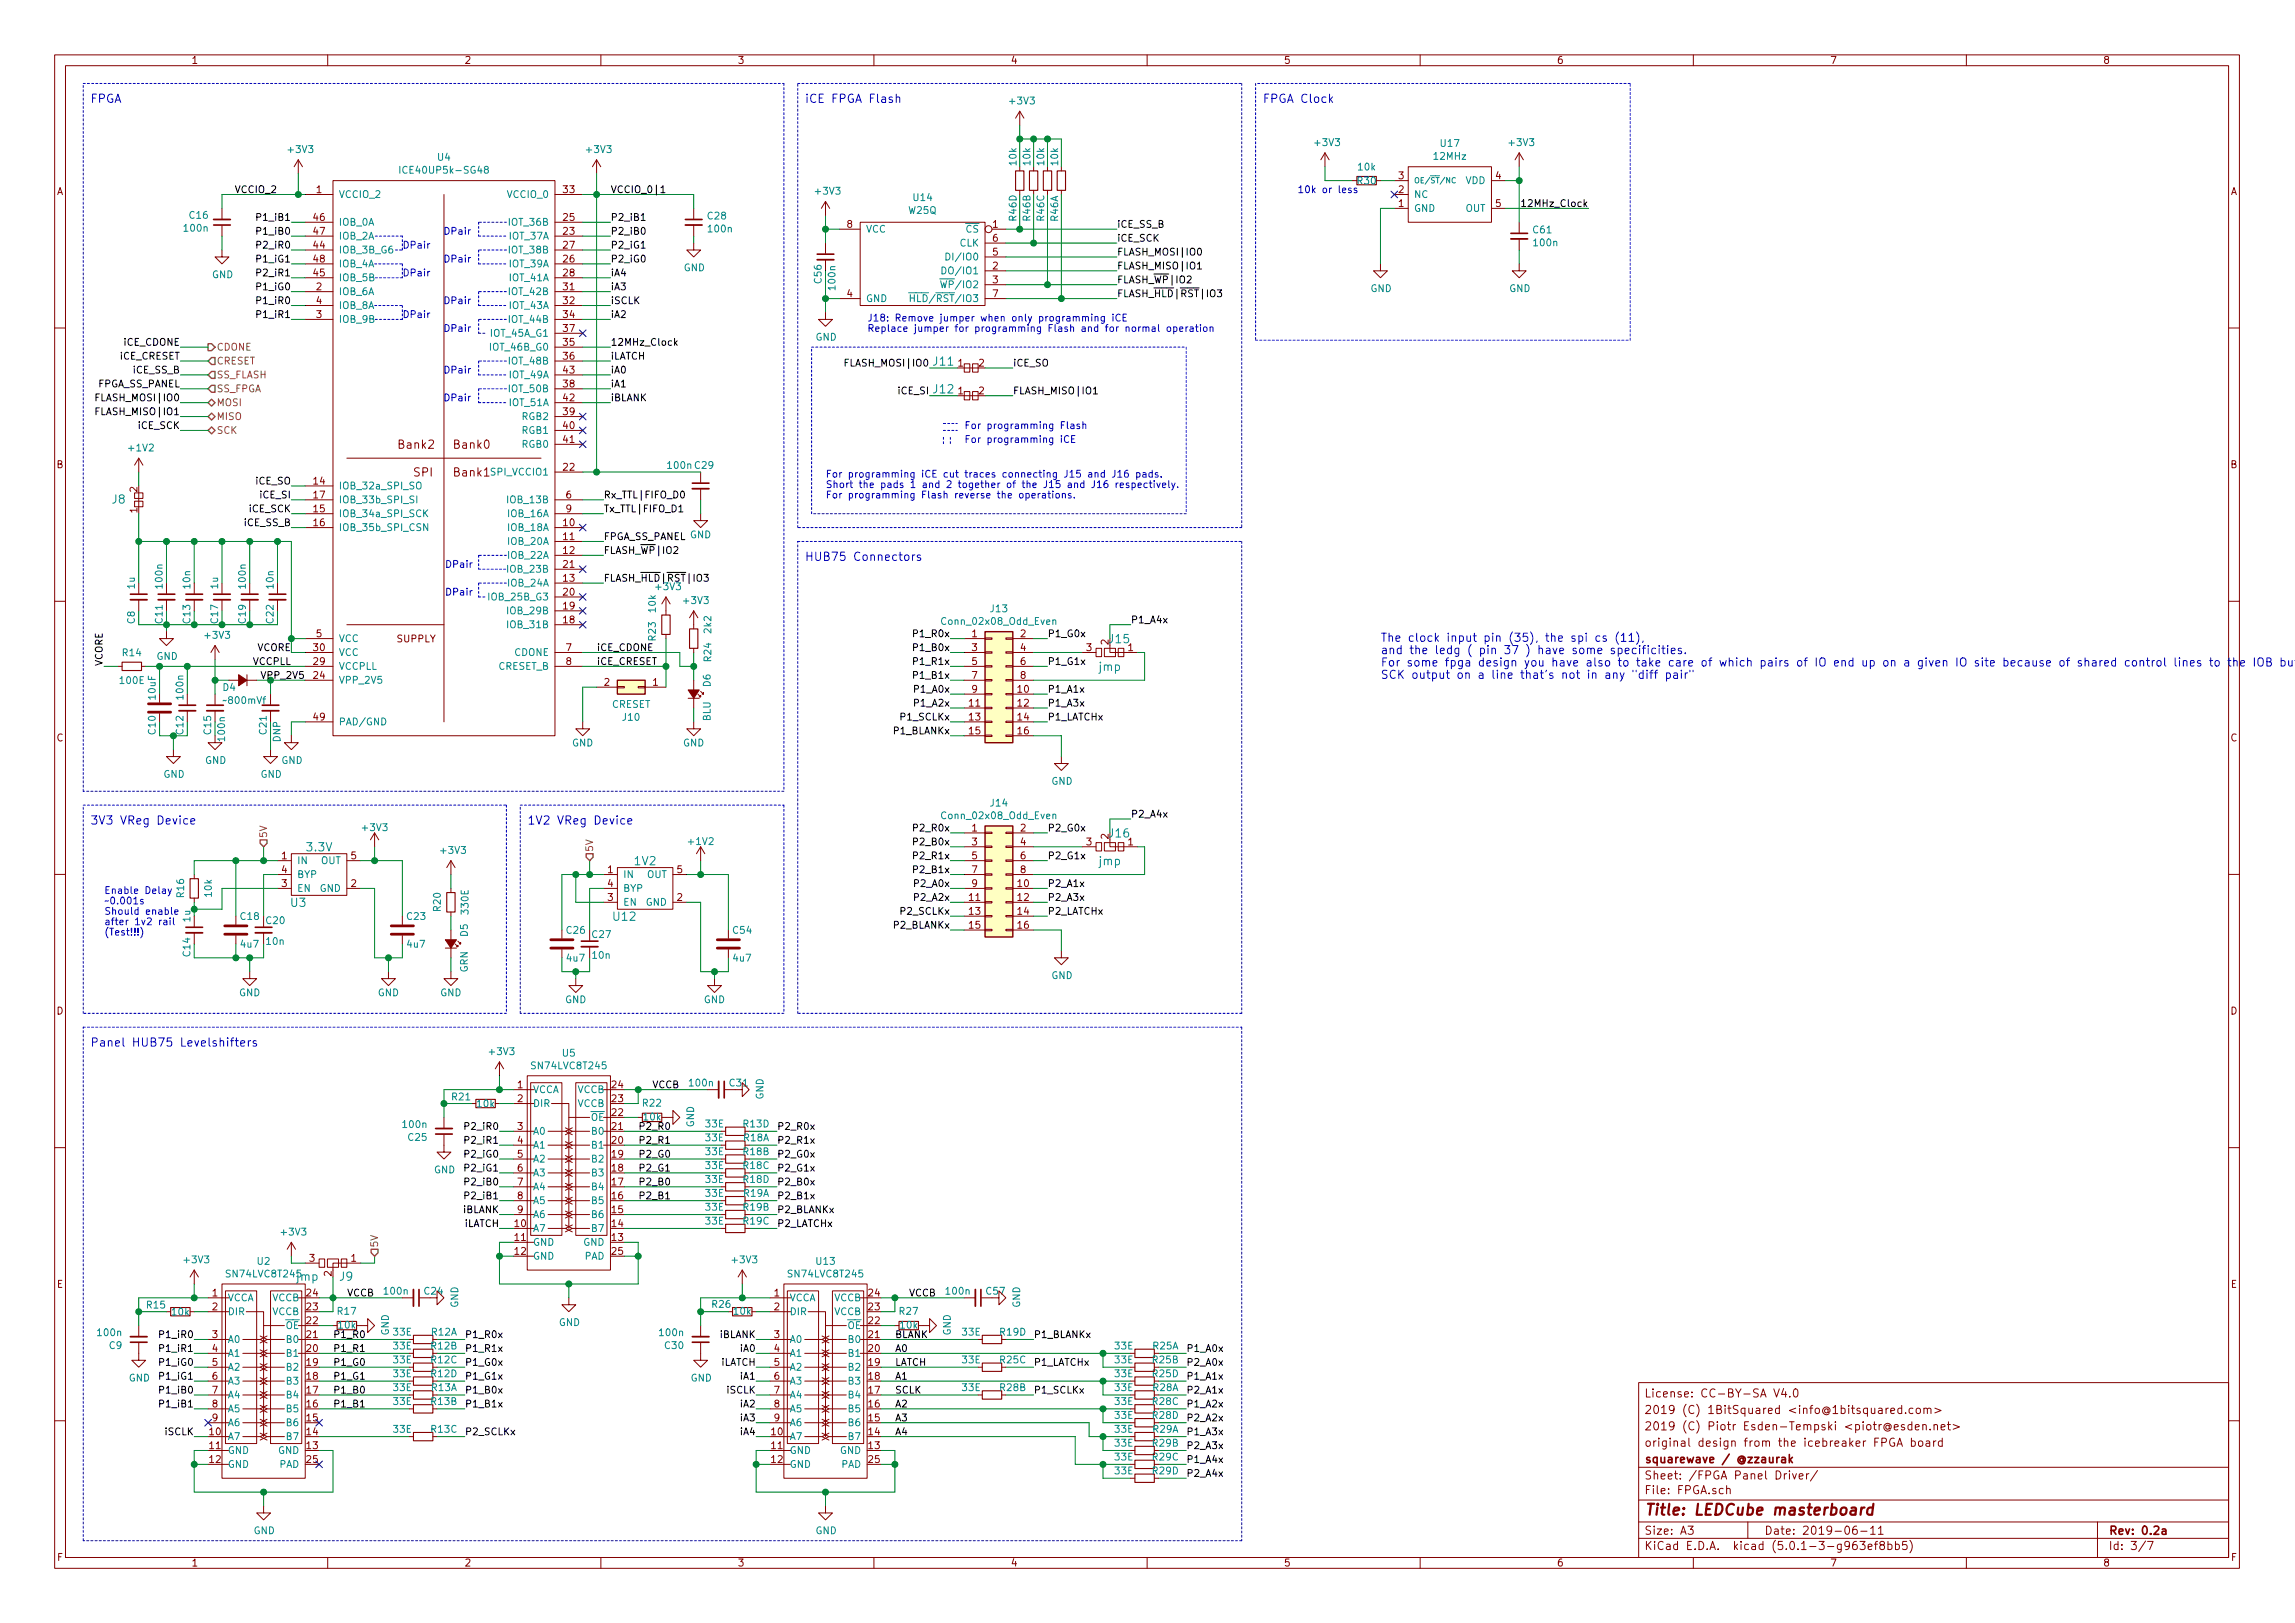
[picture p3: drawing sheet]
<svg xmlns="http://www.w3.org/2000/svg" width="420mm" height="297mm" viewBox="0 0 420 297" stroke-linecap="round" stroke-linejoin="round" font-family="sans-serif">
<defs><g id="words">
<text font-size="2.8" fill="#840000" x="301" y="277.3">Title: LEDCube masterboard</text>
<g font-size="2.1" fill="#0000c2">
<text x="16.5" y="18.8">FPGA</text>
<text x="147.3" y="18.8">iCE FPGA Flash</text>
<text x="231.1" y="18.8">FPGA Clock</text>
<text x="147.3" y="102.7">HUB75 Connectors</text>
<text x="252.7" y="117.5">The clock input pin (35), the spi cs (11),</text>
<text x="252.7" y="119.7">and the ledg ( pin 37 ) have some specificities.</text>
<text x="252.7" y="122">For some fpga design you have also to take care of which pairs of IO end up on a given IO site because of shared control lines to the IOB but for the hub75 driver I specifically made su</text>
<text x="252.7" y="124.2">SCK output on a line that's not in any &quot;diff pair&quot;</text>
<text x="16.5" y="150.9">3V3 VReg Device</text>
<text x="96.5" y="150.9">1V2 VReg Device</text>
<text x="16.5" y="191.6">Panel HUB75 Levelshifters</text>
</g>
<g font-size="2.1" fill="#008484">
<text x="171" y="66.9">J11</text>
<text x="171" y="72">J12</text>
<text x="20.5" y="92.2">J8</text>
<text x="203.1" y="117.7">J15</text>
<text x="201.3" y="122.8">jmp</text>
<text x="56.2" y="155.8">3.3V</text>
<text x="203.1" y="153.3">J16</text>
<text x="116.2" y="158.4">1V2</text>
<text x="201.3" y="158.4">jmp</text>
<text x="53.3" y="166">U3</text>
<text x="112.4" y="168.5">U12</text>
<text x="54.4" y="234.4">jmp</text>
<text x="62.2" y="234.4">J9</text>
</g>
<g font-size="2.1" fill="#840000">
<text x="73" y="82.1">Bank2</text>
<text x="83.2" y="82.1">Bank0</text>
<text x="75.8" y="87.2">SPI</text>
<text x="83.2" y="87.2">Bank1</text>
<text x="301" y="255.8">License: CC-BY-SA V4.0</text>
<text x="301" y="261.8">2019 (C) Piotr Esden-Tempski &lt;piotr@esden.net&gt;</text>
<text x="301" y="258.8">2019 (C) 1BitSquared &lt;info@1bitsquared.com&gt;</text>
<text x="301" y="267.8">squarewave / @zzaurak</text>
<text x="301" y="264.8">original design from the icebreaker FPGA board</text>
<text x="301" y="273.5">File: FPGA.sch</text>
<text x="301" y="270.8">Sheet: /FPGA Panel Driver/</text>
<text x="301" y="280.9">Size: A3</text>
<text x="323" y="280.9">Date: 2019-06-11</text>
<text x="386" y="280.9">Rev: 0.2a</text>
<text x="301" y="283.7">KiCad E.D.A. kicad (5.0.1-3-g963ef8bb5)</text>
<text x="386" y="283.7">Id: 3/7</text>
</g>
<g font-size="1.8" fill="#840000">
<text x="35" y="11.7">1</text>
<text x="85" y="11.7">2</text>
<text x="135" y="11.7">3</text>
<text x="185" y="11.7">4</text>
<text x="235" y="11.7">5</text>
<text x="285" y="11.7">6</text>
<text x="335" y="11.7">7</text>
<text x="385" y="11.7">8</text>
<text x="10.4" y="35.7">A</text>
<text x="57.9" y="35.3">1</text>
<text x="103.2" y="35.3">33</text>
<text x="256.1" y="35.3">2</text>
<text x="256.1" y="32.8">3</text>
<text x="273.8" y="32.8">4</text>
<text x="408.4" y="35.7">A</text>
<text x="57.5" y="40.4">46</text>
<text x="103.2" y="40.4">25</text>
<text x="155.1" y="41.7">8</text>
<text x="181.8" y="41.7">1</text>
<text x="256.1" y="37.9">1</text>
<text x="273.8" y="37.9">5</text>
<text x="57.5" y="45.5">44</text>
<text x="57.5" y="43">47</text>
<text x="103.2" y="43">23</text>
<text x="103.2" y="45.5">27</text>
<text x="181.8" y="46.8">5</text>
<text x="181.8" y="44.2">6</text>
<text x="57.5" y="50.6">45</text>
<text x="57.5" y="48">48</text>
<text x="57.9" y="53.1">2</text>
<text x="103.2" y="48">26</text>
<text x="103.2" y="50.6">28</text>
<text x="103.2" y="53.1">31</text>
<text x="181.8" y="49.3">2</text>
<text x="181.8" y="51.9">3</text>
<text x="57.9" y="58.2">3</text>
<text x="57.9" y="55.7">4</text>
<text x="103.2" y="55.7">32</text>
<text x="103.2" y="58.2">34</text>
<text x="155.1" y="54.4">4</text>
<text x="181.8" y="54.4">7</text>
<text x="103.2" y="63.3">35</text>
<text x="103.2" y="65.8">36</text>
<text x="103.2" y="60.7">37</text>
<text x="103.2" y="70.9">38</text>
<text x="103.2" y="68.4">43</text>
<text x="175.4" y="67.1">1</text>
<text x="179.2" y="67.1">2</text>
<text x="103.2" y="76">39</text>
<text x="103.2" y="73.4">42</text>
<text x="175.4" y="72.2">1</text>
<text x="179.2" y="72.2">2</text>
<text x="103.2" y="78.5">40</text>
<text x="103.2" y="81.1">41</text>
<text x="10.4" y="85.7">B</text>
<text x="57.5" y="88.7">14</text>
<text x="103.2" y="86.1">22</text>
<text x="408.4" y="85.7">B</text>
<text x="25.1" y="93.9" transform="rotate(-90 25.1 93.9)">1</text>
<text x="25.1" y="90.1" transform="rotate(-90 25.1 90.1)">2</text>
<text x="57.5" y="93.8">15</text>
<text x="57.5" y="91.2">17</text>
<text x="103.7" y="91.2">6</text>
<text x="103.7" y="93.8">9</text>
<text x="57.5" y="96.3">16</text>
<text x="103.2" y="96.3">10</text>
<text x="103.2" y="98.8">11</text>
<text x="103.2" y="101.4">12</text>
<text x="103.2" y="106.5">13</text>
<text x="103.2" y="103.9">21</text>
<text x="103.2" y="111.5">19</text>
<text x="103.2" y="109">20</text>
<text x="57.5" y="119.2">30</text>
<text x="57.9" y="116.6">5</text>
<text x="72.7" y="117.6">SUPPLY</text>
<text x="103.2" y="114.1">18</text>
<text x="103.7" y="119.2">7</text>
<text x="178" y="116.6">1</text>
<text x="178" y="119.2">3</text>
<text x="186.8" y="116.6">2</text>
<text x="186.8" y="119.2">4</text>
<text x="198.9" y="119.2">3</text>
<text x="202.9" y="118" transform="rotate(-90 202.9 118)">2</text>
<text x="206.5" y="119.2">1</text>
<text x="57.5" y="124.2">24</text>
<text x="57.5" y="121.7">29</text>
<text x="103.7" y="121.7">8</text>
<text x="110.6" y="125.5">2</text>
<text x="119.5" y="125.5">1</text>
<text x="178" y="121.7">5</text>
<text x="178" y="124.2">7</text>
<text x="186.8" y="121.7">6</text>
<text x="186.8" y="124.2">8</text>
<text x="57.5" y="131.9">49</text>
<text x="177.5" y="129.3">11</text>
<text x="177.5" y="131.9">13</text>
<text x="178" y="126.8">9</text>
<text x="186.4" y="126.8">10</text>
<text x="186.4" y="129.3">12</text>
<text x="186.4" y="131.9">14</text>
<text x="10.4" y="135.7">C</text>
<text x="177.5" y="134.4">15</text>
<text x="186.4" y="134.4">16</text>
<text x="408.4" y="135.7">C</text>
<text x="178" y="152.2">1</text>
<text x="178" y="154.7">3</text>
<text x="186.8" y="152.2">2</text>
<text x="186.8" y="154.7">4</text>
<text x="198.9" y="154.7">3</text>
<text x="202.9" y="153.6" transform="rotate(-90 202.9 153.6)">2</text>
<text x="206.5" y="154.7">1</text>
<text x="51.6" y="157.3">1</text>
<text x="51.6" y="159.8">4</text>
<text x="64.3" y="157.3">5</text>
<text x="111.3" y="159.8">1</text>
<text x="124" y="159.8">5</text>
<text x="178" y="157.3">5</text>
<text x="178" y="159.8">7</text>
<text x="186.8" y="157.3">6</text>
<text x="186.8" y="159.8">8</text>
<text x="51.6" y="162.3">3</text>
<text x="64.3" y="162.3">2</text>
<text x="111.3" y="164.9">3</text>
<text x="111.3" y="162.3">4</text>
<text x="124" y="164.9">2</text>
<text x="177.5" y="164.9">11</text>
<text x="177.5" y="167.4">13</text>
<text x="178" y="162.3">9</text>
<text x="186.4" y="162.3">10</text>
<text x="186.4" y="164.9">12</text>
<text x="186.4" y="167.4">14</text>
<text x="177.5" y="170">15</text>
<text x="186.4" y="170">16</text>
<text x="10.4" y="185.7">D</text>
<text x="408.4" y="185.7">D</text>
<text x="94.8" y="199.2">1</text>
<text x="94.8" y="201.7">2</text>
<text x="112.1" y="201.7">23</text>
<text x="112.1" y="199.2">24</text>
<text x="94.8" y="206.8">3</text>
<text x="94.8" y="209.3">4</text>
<text x="112.1" y="209.3">20</text>
<text x="112.1" y="206.8">21</text>
<text x="112.1" y="204.3">22</text>
<text x="94.8" y="211.9">5</text>
<text x="94.8" y="214.4">6</text>
<text x="112.1" y="214.4">18</text>
<text x="112.1" y="211.9">19</text>
<text x="94.8" y="217">7</text>
<text x="94.8" y="219.5">8</text>
<text x="112.1" y="219.5">16</text>
<text x="112.1" y="217">17</text>
<text x="94.3" y="224.6">10</text>
<text x="94.3" y="227.1">11</text>
<text x="94.8" y="222">9</text>
<text x="112.1" y="227.1">13</text>
<text x="112.1" y="224.6">14</text>
<text x="112.1" y="222">15</text>
<text x="56.7" y="230.9">3</text>
<text x="60.7" y="233.6" transform="rotate(-90 60.7 233.6)">2</text>
<text x="64.3" y="230.9">1</text>
<text x="94.3" y="229.7">12</text>
<text x="112.1" y="229.7">25</text>
<text x="10.4" y="235.7">E</text>
<text x="38.9" y="237.3">1</text>
<text x="38.9" y="239.8">2</text>
<text x="56.2" y="239.8">23</text>
<text x="56.2" y="237.3">24</text>
<text x="141.8" y="237.3">1</text>
<text x="141.8" y="239.8">2</text>
<text x="159.1" y="239.8">23</text>
<text x="159.1" y="237.3">24</text>
<text x="408.4" y="235.7">E</text>
<text x="38.9" y="244.9">3</text>
<text x="56.2" y="244.9">21</text>
<text x="56.2" y="242.4">22</text>
<text x="141.8" y="244.9">3</text>
<text x="159.1" y="244.9">21</text>
<text x="159.1" y="242.4">22</text>
<text x="38.9" y="247.4">4</text>
<text x="38.9" y="250">5</text>
<text x="56.2" y="250">19</text>
<text x="56.2" y="247.4">20</text>
<text x="141.8" y="247.4">4</text>
<text x="141.8" y="250">5</text>
<text x="159.1" y="250">19</text>
<text x="159.1" y="247.4">20</text>
<text x="38.9" y="252.5">6</text>
<text x="38.9" y="255.1">7</text>
<text x="38.9" y="257.6">8</text>
<text x="56.2" y="257.6">16</text>
<text x="56.2" y="255.1">17</text>
<text x="56.2" y="252.5">18</text>
<text x="141.8" y="252.5">6</text>
<text x="141.8" y="255.1">7</text>
<text x="141.8" y="257.6">8</text>
<text x="159.1" y="257.6">16</text>
<text x="159.1" y="255.1">17</text>
<text x="159.1" y="252.5">18</text>
<text x="204.2" y="252.1">33E</text>
<text x="211.1" y="252.1">R25D</text>
<text x="38.4" y="262.7">10</text>
<text x="38.9" y="260.1">9</text>
<text x="56.2" y="262.7">14</text>
<text x="56.2" y="260.1">15</text>
<text x="141.3" y="262.7">10</text>
<text x="141.8" y="260.1">9</text>
<text x="159.1" y="262.7">14</text>
<text x="159.1" y="260.1">15</text>
<text x="38.4" y="265.2">11</text>
<text x="38.4" y="267.8">12</text>
<text x="56.2" y="265.2">13</text>
<text x="56.2" y="267.8">25</text>
<text x="141.3" y="265.2">11</text>
<text x="141.3" y="267.8">12</text>
<text x="159.1" y="265.2">13</text>
<text x="159.1" y="267.8">25</text>
<text x="204.2" y="267.3">33E</text>
<text x="211.1" y="267.3">R29C</text>
<text x="10.5" y="285.7">F</text>
<text x="35" y="286.7">1</text>
<text x="85" y="286.7">2</text>
<text x="135" y="286.7">3</text>
<text x="185" y="286.7">4</text>
<text x="235" y="286.7">5</text>
<text x="285" y="286.7">6</text>
<text x="335" y="286.7">7</text>
<text x="385" y="286.7">8</text>
<text x="408.5" y="285.7">F</text>
</g>
<g font-size="1.8" fill="#008484">
<text x="185" y="19.1">+3V3</text>
<text x="52.9" y="28">+3V3</text>
<text x="80.2" y="29.4">U4</text>
<text x="107.5" y="28">+3V3</text>
<text x="240.9" y="26.7">+3V3</text>
<text x="262.6" y="29.2">12MHz</text>
<text x="263.8" y="26.9">U17</text>
<text x="276.4" y="26.7">+3V3</text>
<text x="74.1" y="31.8">ICE40UP5k-SG48</text>
<text x="149.4" y="35.6">+3V3</text>
<text x="186.1" y="30.2" transform="rotate(-90 186.1 30.2)">10k</text>
<text x="188.6" y="30.2" transform="rotate(-90 188.6 30.2)">10k</text>
<text x="191.2" y="30.2" transform="rotate(-90 191.2 30.2)">10k</text>
<text x="193.7" y="30.2" transform="rotate(-90 193.7 30.2)">10k</text>
<text x="248.6" y="33.7">R30</text>
<text x="248.7" y="31.2">10k</text>
<text x="268.3" y="33.7">VDD</text>
<text x="34.7" y="40">C16</text>
<text x="62" y="36.2">VCCIO_2</text>
<text x="62" y="41.3">IOB_0A</text>
<text x="93" y="36.2">VCCIO_0</text>
<text x="93.4" y="41.3">IOT_36B</text>
<text x="129.6" y="40.2">C28</text>
<text x="166.4" y="39.2">W25Q</text>
<text x="167.3" y="36.8">U14</text>
<text x="186.1" y="40.4" transform="rotate(-90 186.1 40.4)">R46D</text>
<text x="188.6" y="40.4" transform="rotate(-90 188.6 40.4)">R46B</text>
<text x="191.2" y="40.4" transform="rotate(-90 191.2 40.4)">R46C</text>
<text x="193.7" y="40.5" transform="rotate(-90 193.7 40.5)">R46A</text>
<text x="258.8" y="38.8">GND</text>
<text x="258.8" y="36.2">NC</text>
<text x="268.3" y="38.8">OUT</text>
<text x="33.8" y="42.4">100n</text>
<text x="62" y="46.4">IOB_3B_G6</text>
<text x="62" y="43.9">IOB_2A</text>
<text x="93.4" y="43.9">IOT_37A</text>
<text x="93.4" y="46.4">IOT_38B</text>
<text x="129.8" y="42.5">100n</text>
<text x="158.5" y="42.6">VCC</text>
<text x="174.2" y="47.7">DI/IO0</text>
<text x="175.7" y="45.1">CLK</text>
<text x="176.9" y="42.6">CS</text>
<text x="280.7" y="42.7">C61</text>
<text x="280.9" y="45.1">100n</text>
<text x="38.8" y="50.9">GND</text>
<text x="62" y="51.5">IOB_5B</text>
<text x="62" y="48.9">IOB_4A</text>
<text x="93.4" y="48.9">IOT_39A</text>
<text x="93.4" y="51.5">IOT_41A</text>
<text x="125.2" y="49.6">GND</text>
<text x="150.4" y="51.8" transform="rotate(-90 150.4 51.8)">C56</text>
<text x="153" y="52.9" transform="rotate(-90 153 52.9)">100n</text>
<text x="173.1" y="52.7">WP/IO2</text>
<text x="173.3" y="50.2">DO/IO1</text>
<text x="250.9" y="53.5">GND</text>
<text x="276.3" y="53.5">GND</text>
<text x="62" y="54">IOB_6A</text>
<text x="62" y="59.1">IOB_9B</text>
<text x="62" y="56.6">IOB_8A</text>
<text x="93.4" y="54">IOT_42B</text>
<text x="93.4" y="56.6">IOT_43A</text>
<text x="93.4" y="59.1">IOT_44B</text>
<text x="158.5" y="55.3">GND</text>
<text x="168.3" y="55.3">HLD/RST/IO3</text>
<text x="90.1" y="64.2">IOT_46B_G0</text>
<text x="90.1" y="61.6">IOT_45A_G1</text>
<text x="149.3" y="62.3">GND</text>
<text x="93.4" y="66.7">IOT_48B</text>
<text x="93.4" y="71.8">IOT_50B</text>
<text x="93.4" y="69.3">IOT_49A</text>
<text x="93.4" y="74.3">IOT_51A</text>
<text x="95.7" y="76.9">RGB2</text>
<text x="23.7" y="82.6">+1V2</text>
<text x="95.7" y="79.4">RGB1</text>
<text x="95.7" y="82">RGB0</text>
<text x="62" y="89.6">IOB_32a_SPI_SO</text>
<text x="90.2" y="87">SPI_VCCIO1</text>
<text x="122.4" y="85.8">100n C29</text>
<text x="62" y="94.7">IOB_34a_SPI_SCK</text>
<text x="62" y="92.1">IOB_33b_SPI_SI</text>
<text x="93.2" y="92.1">IOB_13B</text>
<text x="93.2" y="94.7">IOB_16A</text>
<text x="62" y="97.2">IOB_35b_SPI_CSN</text>
<text x="93.2" y="97.2">IOB_18A</text>
<text x="93.2" y="99.7">IOB_20A</text>
<text x="24.7" y="107.7" transform="rotate(-90 24.7 107.7)">1u</text>
<text x="29.8" y="107.5" transform="rotate(-90 29.8 107.5)">100n</text>
<text x="34.8" y="107.7" transform="rotate(-90 34.8 107.7)">10n</text>
<text x="39.9" y="107.7" transform="rotate(-90 39.9 107.7)">1u</text>
<text x="45" y="107.5" transform="rotate(-90 45 107.5)">100n</text>
<text x="50.1" y="107.7" transform="rotate(-90 50.1 107.7)">10n</text>
<text x="93.2" y="102.3">IOB_22A</text>
<text x="93.2" y="107.4">IOB_24A</text>
<text x="93.2" y="104.8">IOB_23B</text>
<text x="89.9" y="109.9">IOB_25B_G3</text>
<text x="93.2" y="112.4">IOB_29B</text>
<text x="120.1" y="112" transform="rotate(-90 120.1 112)">10k</text>
<text x="120.2" y="108">+3V3</text>
<text x="125.3" y="110.6">+3V3</text>
<text x="181.4" y="112.1">J13</text>
<text x="24.7" y="114.1" transform="rotate(-90 24.7 114.1)">C8</text>
<text x="29.8" y="114" transform="rotate(-90 29.8 114)">C11</text>
<text x="34.8" y="114" transform="rotate(-90 34.8 114)">C13</text>
<text x="37.7" y="116.9">+3V3</text>
<text x="39.9" y="114" transform="rotate(-90 39.9 114)">C17</text>
<text x="45" y="114" transform="rotate(-90 45 114)">C19</text>
<text x="50.1" y="114" transform="rotate(-90 50.1 114)">C22</text>
<text x="62" y="117.5">VCC</text>
<text x="93.2" y="115">IOB_31B</text>
<text x="120.1" y="117.2" transform="rotate(-90 120.1 117.2)">R23</text>
<text x="130.2" y="115.8" transform="rotate(-90 130.2 115.8)">2k2</text>
<text x="172.8" y="114.4">Conn_02x08_Odd_Even</text>
<text x="22.1" y="125.2">100E</text>
<text x="22.5" y="120.1">R14</text>
<text x="28.7" y="120.8">GND</text>
<text x="62" y="125.1">VPP_2V5</text>
<text x="62" y="122.6">VCCPLL</text>
<text x="62" y="120.1">VCC</text>
<text x="91.2" y="122.6">CRESET_B</text>
<text x="94.2" y="120.1">CDONE</text>
<text x="130.1" y="125.7" transform="rotate(-90 130.1 125.7)">D6</text>
<text x="130.2" y="121" transform="rotate(-90 130.2 121)">R24</text>
<text x="28.5" y="128" transform="rotate(-90 28.5 128)">10uF</text>
<text x="33.6" y="127.8" transform="rotate(-90 33.6 127.8)">100n</text>
<text x="40.8" y="126.5">D4</text>
<text x="41.6" y="128.8">800mVf</text>
<text x="112" y="129.6">CRESET</text>
<text x="114.1" y="131.9">J10</text>
<text x="130.1" y="132" transform="rotate(-90 130.1 132)">BLU</text>
<text x="28.5" y="134.4" transform="rotate(-90 28.5 134.4)">C10</text>
<text x="33.6" y="134.4" transform="rotate(-90 33.6 134.4)">C12</text>
<text x="38.7" y="134.4" transform="rotate(-90 38.7 134.4)">C15</text>
<text x="48.8" y="134.4" transform="rotate(-90 48.8 134.4)">C21</text>
<text x="51.4" y="135.8" transform="rotate(-90 51.4 135.8)">DNP</text>
<text x="62" y="132.8">PAD/GND</text>
<text x="104.7" y="136.6">GND</text>
<text x="125" y="136.6">GND</text>
<text x="29.9" y="142.4">GND</text>
<text x="37.5" y="139.8">GND</text>
<text x="47.7" y="142.4">GND</text>
<text x="51.5" y="139.8">GND</text>
<text x="192.5" y="143.6">GND</text>
<text x="172.8" y="149.9">Conn_02x08_Odd_Even</text>
<text x="181.4" y="147.6">J14</text>
<text x="66.5" y="152.1">+3V3</text>
<text x="126.2" y="154.6">+1V2</text>
<text x="54.4" y="158.2">IN</text>
<text x="54.4" y="160.7">BYP</text>
<text x="58.8" y="158.2">OUT</text>
<text x="80.8" y="156.3">+3V3</text>
<text x="114" y="160.7">IN</text>
<text x="118.4" y="160.7">OUT</text>
<text x="33.7" y="164.2" transform="rotate(-90 33.7 164.2)">R16</text>
<text x="38.8" y="164.1" transform="rotate(-90 38.8 164.1)">10k</text>
<text x="54.4" y="163.2">EN</text>
<text x="58.5" y="163.2">GND</text>
<text x="80.7" y="166.7" transform="rotate(-90 80.7 166.7)">R20</text>
<text x="85.8" y="167.2" transform="rotate(-90 85.8 167.2)">330E</text>
<text x="114" y="165.8">EN</text>
<text x="114" y="163.2">BYP</text>
<text x="118.2" y="165.8">GND</text>
<text x="34.8" y="168.7" transform="rotate(-90 34.8 168.7)">1u</text>
<text x="44.1" y="168.4">C18</text>
<text x="44.1" y="173.4">4u7</text>
<text x="48.8" y="169.1">C20</text>
<text x="48.8" y="172.9">10n</text>
<text x="74.6" y="168.4">C23</text>
<text x="74.6" y="173.4">4u7</text>
<text x="85.6" y="171.4" transform="rotate(-90 85.6 171.4)">D5</text>
<text x="103.8" y="170.9">C26</text>
<text x="108.5" y="171.7">C27</text>
<text x="134.3" y="170.9">C54</text>
<text x="34.8" y="175" transform="rotate(-90 34.8 175)">C14</text>
<text x="85.6" y="178" transform="rotate(-90 85.6 178)">GRN</text>
<text x="103.8" y="176">4u7</text>
<text x="108.5" y="175.5">10n</text>
<text x="134.3" y="176">4u7</text>
<text x="192.5" y="179.2">GND</text>
<text x="43.8" y="182.3">GND</text>
<text x="69.2" y="182.3">GND</text>
<text x="80.6" y="182.3">GND</text>
<text x="103.5" y="183.6">GND</text>
<text x="128.9" y="183.6">GND</text>
<text x="89.7" y="193.1">+3V3</text>
<text x="97.7" y="195.7">SN74LVC8T245</text>
<text x="103" y="193.4">U5</text>
<text x="82.8" y="201.4">R21</text>
<text x="87.4" y="202.7">10k</text>
<text x="97.5" y="200.1">VCCA</text>
<text x="97.5" y="202.6">DIR</text>
<text x="105.7" y="202.6">VCCB</text>
<text x="105.7" y="200.1">VCCB</text>
<text x="117.7" y="202.5">R22</text>
<text x="126.3" y="198.8">100n</text>
<text x="133.6" y="198.8">C31</text>
<text x="139.8" y="201.3" transform="rotate(-90 139.8 201.3)">GND</text>
<text x="73.9" y="206.4">100n</text>
<text x="74.8" y="208.8">C25</text>
<text x="97.5" y="207.7">A0</text>
<text x="108.2" y="205.1">OE</text>
<text x="108.5" y="207.7">B0</text>
<text x="117.9" y="205.1">10k</text>
<text x="127.1" y="206.3" transform="rotate(-90 127.1 206.3)">GND</text>
<text x="129.2" y="206.3">33E</text>
<text x="129.2" y="208.9">33E</text>
<text x="136.1" y="206.3">R13D</text>
<text x="136.2" y="208.9">R18A</text>
<text x="79.5" y="214.7">GND</text>
<text x="97.5" y="210.2">A1</text>
<text x="97.5" y="212.8">A2</text>
<text x="97.5" y="215.3">A3</text>
<text x="108.5" y="215.3">B3</text>
<text x="108.5" y="212.8">B2</text>
<text x="108.5" y="210.2">B1</text>
<text x="129.2" y="211.4">33E</text>
<text x="129.2" y="214">33E</text>
<text x="136.1" y="211.4">R18B</text>
<text x="136.1" y="214">R18C</text>
<text x="97.5" y="217.8">A4</text>
<text x="97.5" y="220.4">A5</text>
<text x="108.5" y="220.4">B5</text>
<text x="108.5" y="217.8">B4</text>
<text x="129.2" y="216.5">33E</text>
<text x="129.2" y="219">33E</text>
<text x="129.2" y="221.6">33E</text>
<text x="136.1" y="216.5">R18D</text>
<text x="136.1" y="221.6">R19B</text>
<text x="136.2" y="219">R19A</text>
<text x="51.6" y="226.1">+3V3</text>
<text x="97.5" y="225.5">A7</text>
<text x="97.5" y="222.9">A6</text>
<text x="108.5" y="225.5">B7</text>
<text x="108.5" y="222.9">B6</text>
<text x="129.2" y="224.1">33E</text>
<text x="136.1" y="224.1">R19C</text>
<text x="33.9" y="231.2">+3V3</text>
<text x="41.8" y="233.8">SN74LVC8T245</text>
<text x="47.1" y="231.5">U2</text>
<text x="97.5" y="228">GND</text>
<text x="97.5" y="230.5">GND</text>
<text x="106.8" y="228">GND</text>
<text x="107" y="230.5">PAD</text>
<text x="134.2" y="231.2">+3V3</text>
<text x="144.7" y="233.8">SN74LVC8T245</text>
<text x="149.5" y="231.5">U13</text>
<text x="26.9" y="239.5">R15</text>
<text x="41.7" y="238.2">VCCA</text>
<text x="49.9" y="238.2">VCCB</text>
<text x="70.5" y="236.9">100n</text>
<text x="77.7" y="236.9">C24</text>
<text x="83.9" y="239.4" transform="rotate(-90 83.9 239.4)">GND</text>
<text x="130.4" y="239.4">R26</text>
<text x="144.5" y="238.2">VCCA</text>
<text x="152.7" y="238.2">VCCB</text>
<text x="173.3" y="236.9">100n</text>
<text x="180.6" y="236.9">C57</text>
<text x="186.8" y="239.4" transform="rotate(-90 186.8 239.4)">GND</text>
<text x="18" y="244.5">100n</text>
<text x="31.5" y="240.8">10k</text>
<text x="41.7" y="240.7">DIR</text>
<text x="41.7" y="245.8">A0</text>
<text x="49.9" y="240.7">VCCB</text>
<text x="52.3" y="243.2">OE</text>
<text x="52.6" y="245.8">B0</text>
<text x="61.8" y="240.6">R17</text>
<text x="62" y="243.2">10k</text>
<text x="71.2" y="244.4" transform="rotate(-90 71.2 244.4)">GND</text>
<text x="72.1" y="244.4">33E</text>
<text x="79" y="244.4">R12A</text>
<text x="102.3" y="242.7">GND</text>
<text x="120.9" y="244.5">100n</text>
<text x="134.4" y="240.6">10k</text>
<text x="144.5" y="240.7">DIR</text>
<text x="144.5" y="245.8">A0</text>
<text x="152.7" y="240.7">VCCB</text>
<text x="155.2" y="243.2">OE</text>
<text x="155.5" y="245.8">B0</text>
<text x="164.7" y="240.6">R27</text>
<text x="164.9" y="243.2">10k</text>
<text x="174.1" y="244.4" transform="rotate(-90 174.1 244.4)">GND</text>
<text x="176.2" y="244.4">33E</text>
<text x="183.1" y="244.4">R19D</text>
<text x="20" y="246.9">C9</text>
<text x="41.7" y="248.3">A1</text>
<text x="41.7" y="250.9">A2</text>
<text x="52.6" y="250.9">B2</text>
<text x="52.6" y="248.3">B1</text>
<text x="72.1" y="247">33E</text>
<text x="72.1" y="249.5">33E</text>
<text x="79" y="247">R12B</text>
<text x="79" y="249.5">R12C</text>
<text x="121.8" y="246.9">C30</text>
<text x="144.5" y="248.3">A1</text>
<text x="144.5" y="250.9">A2</text>
<text x="155.5" y="250.9">B2</text>
<text x="155.5" y="248.3">B1</text>
<text x="176.2" y="249.5">33E</text>
<text x="183.1" y="249.5">R25C</text>
<text x="204.2" y="247">33E</text>
<text x="204.2" y="249.5">33E</text>
<text x="211.1" y="249.5">R25B</text>
<text x="211.1" y="247">R25A</text>
<text x="23.6" y="252.8">GND</text>
<text x="41.7" y="253.4">A3</text>
<text x="41.7" y="255.9">A4</text>
<text x="52.6" y="255.9">B4</text>
<text x="52.6" y="253.4">B3</text>
<text x="72.1" y="252.1">33E</text>
<text x="72.1" y="254.6">33E</text>
<text x="72.1" y="257.1">33E</text>
<text x="79" y="252.1">R12D</text>
<text x="79" y="257.1">R13B</text>
<text x="79" y="254.6">R13A</text>
<text x="126.4" y="252.8">GND</text>
<text x="144.5" y="253.4">A3</text>
<text x="144.5" y="255.9">A4</text>
<text x="155.5" y="255.9">B4</text>
<text x="155.5" y="253.4">B3</text>
<text x="176.2" y="254.6">33E</text>
<text x="183.1" y="254.6">R28B</text>
<text x="204.2" y="254.6">33E</text>
<text x="204.2" y="257.1">33E</text>
<text x="211.1" y="257.1">R28C</text>
<text x="211.1" y="254.6">R28A</text>
<text x="41.7" y="263.6">A7</text>
<text x="41.7" y="258.5">A5</text>
<text x="41.7" y="261">A6</text>
<text x="52.6" y="263.6">B7</text>
<text x="52.6" y="261">B6</text>
<text x="52.6" y="258.5">B5</text>
<text x="72.1" y="262.2">33E</text>
<text x="79" y="262.2">R13C</text>
<text x="144.5" y="263.6">A7</text>
<text x="144.5" y="258.5">A5</text>
<text x="144.5" y="261">A6</text>
<text x="155.5" y="263.6">B7</text>
<text x="155.5" y="261">B6</text>
<text x="155.5" y="258.5">B5</text>
<text x="204.2" y="259.7">33E</text>
<text x="204.2" y="262.2">33E</text>
<text x="211.1" y="259.7">R28D</text>
<text x="211.1" y="262.2">R29A</text>
<text x="41.7" y="266.1">GND</text>
<text x="41.7" y="268.6">GND</text>
<text x="50.9" y="266.1">GND</text>
<text x="51.1" y="268.6">PAD</text>
<text x="144.5" y="266.1">GND</text>
<text x="144.5" y="268.6">GND</text>
<text x="153.8" y="266.1">GND</text>
<text x="154" y="268.6">PAD</text>
<text x="204.2" y="264.8">33E</text>
<text x="204.2" y="269.8">33E</text>
<text x="211.1" y="264.8">R29B</text>
<text x="211.1" y="269.8">R29D</text>
<text x="46.4" y="280.8">GND</text>
<text x="149.3" y="280.8">GND</text>
</g>
<g font-size="1.8">
<text x="43.2" y="35.3">VCCIO_2</text>
<text x="111.8" y="35.3">VCCIO_0|1</text>
<text x="47.4" y="40.4">P1_iB1</text>
<text x="111.8" y="40.4">P2_iB1</text>
<text x="204.5" y="41.7">iCE_SS_B</text>
<text x="279.4" y="37.9">12MHz_Clock</text>
<text x="47.4" y="43">P1_iB0</text>
<text x="47.4" y="45.5">P2_iR0</text>
<text x="111.8" y="45.5">P2_iG1</text>
<text x="111.8" y="43">P2_iB0</text>
<text x="204.5" y="44.2">iCE_SCK</text>
<text x="204.5" y="46.8">FLASH_MOSI|IO0</text>
<text x="47.3" y="53.1">P1_iG0</text>
<text x="47.3" y="48">P1_iG1</text>
<text x="47.4" y="50.6">P2_iR1</text>
<text x="111.8" y="53.1">iA3</text>
<text x="111.8" y="50.6">iA4</text>
<text x="111.8" y="48">P2_iG0</text>
<text x="204.5" y="49.3">FLASH_MISO|IO1</text>
<text x="204.5" y="51.9">FLASH_WP|IO2</text>
<text x="47.4" y="55.7">P1_iR0</text>
<text x="47.4" y="58.2">P1_iR1</text>
<text x="111.8" y="55.7">iSCLK</text>
<text x="111.8" y="58.2">iA2</text>
<text x="204.5" y="54.4">FLASH_HLD|RST|IO3</text>
<text x="21.9" y="65.8">iCE_CRESET</text>
<text x="22.7" y="63.3">iCE_CDONE</text>
<text x="111.8" y="63.3">12MHz_Clock</text>
<text x="111.8" y="65.8">iLATCH</text>
<text x="17.8" y="70.9">FPGA_SS_PANEL</text>
<text x="24.5" y="68.4">iCE_SS_B</text>
<text x="111.8" y="68.4">iA0</text>
<text x="111.8" y="70.9">iA1</text>
<text x="155.4" y="67.1">FLASH_MOSI|IO0</text>
<text x="185.4" y="67.1">iCE_SO</text>
<text x="18.3" y="76">FLASH_MISO|IO1</text>
<text x="18.3" y="73.4">FLASH_MOSI|IO0</text>
<text x="111.8" y="73.4">iBLANK</text>
<text x="164.6" y="72.2">iCE_SI</text>
<text x="185.4" y="72.2">FLASH_MISO|IO1</text>
<text x="25.3" y="78.5">iCE_SCK</text>
<text x="46.9" y="88.7">iCE_SO</text>
<text x="45.7" y="93.8">iCE_SCK</text>
<text x="47.7" y="91.2">iCE_SI</text>
<text x="110.5" y="91.2">Rx_TTL|FIFO_D0</text>
<text x="110.5" y="93.8">Tx_TTL|FIFO_D1</text>
<text x="44.8" y="96.3">iCE_SS_B</text>
<text x="110.5" y="101.4">FLASH_WP|IO2</text>
<text x="110.5" y="98.8">FPGA_SS_PANEL GND</text>
<text x="110.5" y="106.5">FLASH_HLD|RST|IO3</text>
<text x="47" y="119.2">VCORE</text>
<text x="109.2" y="119.2">iCE_CDONE</text>
<text x="167.6" y="116.6">P1_R0x</text>
<text x="167.6" y="119.2">P1_B0x</text>
<text x="191.8" y="116.6">P1_G0x</text>
<text x="207" y="114.1">P1_A4x</text>
<text x="18.8" y="122" transform="rotate(-90 18.8 122)">VCORE</text>
<text x="46.3" y="121.7">VCCPLL</text>
<text x="48.2" y="124.2">VPP_2V5</text>
<text x="109.2" y="121.7">iCE_CRESET</text>
<text x="167.6" y="121.7">P1_R1x</text>
<text x="167.6" y="124.2">P1_B1x</text>
<text x="191.8" y="121.7">P1_G1x</text>
<text x="165" y="131.9">P1_SCLKx</text>
<text x="167.6" y="126.8">P1_A0x</text>
<text x="167.6" y="129.3">P1_A2x</text>
<text x="191.8" y="126.8">P1_A1x</text>
<text x="191.8" y="129.3">P1_A3x</text>
<text x="191.8" y="131.9">P1_LATCHx</text>
<text x="163.7" y="134.4">P1_BLANKx</text>
<text x="207" y="149.6">P2_A4x</text>
<text x="167.6" y="152.2">P2_R0x</text>
<text x="167.6" y="154.7">P2_B0x</text>
<text x="191.8" y="152.2">P2_G0x</text>
<text x="167.6" y="157.3">P2_R1x</text>
<text x="167.6" y="159.8">P2_B1x</text>
<text x="191.8" y="157.3">P2_G1x</text>
<text x="165" y="167.4">P2_SCLKx</text>
<text x="167.6" y="162.3">P2_A0x</text>
<text x="167.6" y="164.9">P2_A2x</text>
<text x="191.8" y="162.3">P2_A1x</text>
<text x="191.8" y="164.9">P2_A3x</text>
<text x="191.8" y="167.4">P2_LATCHx</text>
<text x="163.7" y="170">P2_BLANKx</text>
<text x="119.4" y="199.2">VCCB</text>
<text x="85.5" y="206.8">P2_iR0</text>
<text x="85.5" y="209.3">P2_iR1</text>
<text x="116.8" y="206.8">P2_R0</text>
<text x="116.8" y="209.3">P2_R1</text>
<text x="142.2" y="209.3">P2_R1x</text>
<text x="142.2" y="206.8">P2_R0x</text>
<text x="85.4" y="211.9">P2_iG0</text>
<text x="85.4" y="214.4">P2_iG1</text>
<text x="116.8" y="211.9">P2_G0</text>
<text x="116.8" y="214.4">P2_G1</text>
<text x="142.2" y="214.4">P2_G1x</text>
<text x="142.2" y="211.9">P2_G0x</text>
<text x="85.5" y="217">P2_iB0</text>
<text x="85.5" y="219.5">P2_iB1</text>
<text x="116.8" y="217">P2_B0</text>
<text x="116.8" y="219.5">P2_B1</text>
<text x="142.2" y="219.5">P2_B1x</text>
<text x="142.2" y="217">P2_B0x</text>
<text x="84.8" y="222">iBLANK</text>
<text x="85" y="224.6">iLATCH</text>
<text x="142.2" y="222">P2_BLANKx</text>
<text x="142.2" y="224.6">P2_LATCHx</text>
<text x="63.5" y="237.3">VCCB</text>
<text x="166.4" y="237.3">VCCB</text>
<text x="29.7" y="244.9">P1_iR0</text>
<text x="61" y="244.9">P1_R0</text>
<text x="85.1" y="244.9">P1_R0x</text>
<text x="131.7" y="244.9">iBLANK</text>
<text x="163.8" y="244.9">BLANK</text>
<text x="189.2" y="244.9">P1_BLANKx</text>
<text x="29.6" y="250">P1_iG0</text>
<text x="29.7" y="247.4">P1_iR1</text>
<text x="61" y="247.4">P1_R1</text>
<text x="61" y="250">P1_G0</text>
<text x="85.1" y="247.4">P1_R1x</text>
<text x="85.1" y="250">P1_G0x</text>
<text x="132" y="250">iLATCH</text>
<text x="135.7" y="247.4">iA0</text>
<text x="163.8" y="247.4">A0</text>
<text x="163.8" y="250">LATCH</text>
<text x="189.2" y="250">P1_LATCHx</text>
<text x="217.2" y="247.4">P1_A0x</text>
<text x="217.2" y="250">P2_A0x</text>
<text x="29.6" y="252.5">P1_iG1</text>
<text x="29.7" y="255.1">P1_iB0</text>
<text x="29.7" y="257.6">P1_iB1</text>
<text x="61" y="252.5">P1_G1</text>
<text x="61" y="255.1">P1_B0</text>
<text x="61" y="257.6">P1_B1</text>
<text x="85.1" y="257.6">P1_B1x</text>
<text x="85.1" y="255.1">P1_B0x</text>
<text x="85.1" y="252.5">P1_G1x</text>
<text x="133.1" y="255.1">iSCLK</text>
<text x="135.7" y="252.5">iA1</text>
<text x="135.7" y="257.6">iA2</text>
<text x="163.8" y="252.5">A1</text>
<text x="163.8" y="255.1">SCLK</text>
<text x="163.8" y="257.6">A2</text>
<text x="189.2" y="255.1">P1_SCLKx</text>
<text x="217.2" y="257.6">P1_A2x</text>
<text x="217.2" y="252.5">P1_A1x</text>
<text x="217.2" y="255.1">P2_A1x</text>
<text x="30.3" y="262.7">iSCLK</text>
<text x="85.1" y="262.7">P2_SCLKx</text>
<text x="135.7" y="260.1">iA3</text>
<text x="135.7" y="262.7">iA4</text>
<text x="163.8" y="260.1">A3</text>
<text x="163.8" y="262.7">A4</text>
<text x="217.2" y="262.7">P1_A3x</text>
<text x="217.2" y="260.1">P2_A2x</text>
<text x="217.2" y="267.8">P1_A4x</text>
<text x="217.2" y="265.2">P2_A3x</text>
<text x="217.2" y="270.3">P2_A4x</text>
</g>
<g font-size="1.8" fill="#0000c2">
<text x="237.5" y="35.3">10k or less</text>
<text x="73.7" y="45.5">DPair</text>
<text x="81.7" y="43">DPair</text>
<text x="73.7" y="50.6">DPair</text>
<text x="81.7" y="48">DPair</text>
<text x="73.7" y="58.2">DPair</text>
<text x="81.7" y="55.7">DPair</text>
<text x="158.7" y="58.8">J18: Remove jumper when only programming iCE</text>
<text x="81.7" y="60.7">DPair</text>
<text x="158.7" y="60.7">Replace jumper for programming Flash and for normal operation</text>
<text x="81.7" y="68.4">DPair</text>
<text x="81.7" y="73.4">DPair</text>
<text x="176.5" y="78.5">For programming Flash</text>
<text x="176.5" y="81.1">For programming iCE</text>
<text x="151.1" y="87.4">For programming iCE cut traces connecting J15 and J16 pads.</text>
<text x="151.1" y="89.3">Short the pads 1 and 2 together of the J15 and J16 respectively.</text>
<text x="151.1" y="91.2">For programming Flash reverse the operations.</text>
<text x="82.5" y="103.9">DPair</text>
<text x="82.5" y="109">DPair</text>
<text x="19" y="163.6">Enable Delay</text>
<text x="19" y="165.5">0.001s</text>
<text x="19" y="167.4">Should enable</text>
<text x="19" y="169.3">after 1v2 rail</text>
<text x="19" y="171.2">(Test!!!)</text>
</g>
<g font-size="1.8" fill="#848400">
<text x="39.6" y="64.2">CDONE</text>
<text x="39.6" y="69.3">SS_FLASH</text>
<text x="39.6" y="71.8">SS_FPGA</text>
<text x="39.6" y="66.7">CRESET</text>
<text x="39.6" y="76.9">MISO</text>
<text x="39.6" y="74.3">MOSI</text>
<text x="39.6" y="79.4">SCK</text>
<text x="48.9" y="153.5" transform="rotate(-90 48.9 153.5)">5V</text>
<text x="108.6" y="156" transform="rotate(-90 108.6 156)">5V</text>
<text x="69.2" y="228.4" transform="rotate(-90 69.2 228.4)">5V</text>
</g>
<text font-size="1.8" fill="#008400" x="41.2" y="135.5" transform="rotate(-90 41.2 135.5)">100n</text>
<text font-size="1.4" fill="#008484" x="258.8" y="33.5">OE/ST/NC</text>
</g></defs>
<g fill="none" stroke="#840000" stroke-width=".18">
<path d="M10 10h400v277h-400zM12 12h396v273.1h-396zM60 10v2M110 10v2M160 10v2M210 10v2M260 10v2M310 10v2M360 10v2M40.6 38.1v2.1M54.6 29.2l-.8 1.3M54.6 29.2v2.6"/>
<path d="M54.6 29.2l.8 1.3M55.9 35.6h5.1M61 33.1h40.6v101.6h-40.6zM81.3 35.6v96.5M101.6 35.6h5.1M109.2 29.2l-.7 1.3M109.2 29.2v2.6M109.2 29.2l.8 1.3M127 38.1v1.9M151.1 36.9l-.7 1.2M151.1 36.9v2.5M151.1 36.9l.8 1.2"/>
<path d="M186.7 20.4v2.5M186.7 30.5v.8M186.7 34.8v.8M186.7 20.4l-.8 1.2M186.7 20.4l.8 1.2M189.2 30.5v.8M189.2 34.8v.8M191.8 30.5v.8M191.8 34.8v.8M194.3 30.5v.8M194.3 34.8v.8M242.6 28l-.8 1.2"/>
<path d="M242.6 28v2.5M242.6 28l.7 1.2M247.6 33.1h.8M252 33.1h.7M255.3 35.6h2.5M255.3 38.1h2.5M255.3 33.1h2.5M257.8 30.5h15.2v10.2h-15.2zM273 38.1h2.6M273 33.1h2.6M278.1 28l-.7 1.2M278.1 28v2.5"/>
<path d="M278.1 28l.8 1.2M40.6 45.8v1.2h1.3l-1.3 1.3-1.2-1.3h1.2M40.6 41.3v1.9M55.9 53.4h5.1M55.9 43.2h5.1M55.9 40.7h5.1M55.9 48.3h5.1M55.9 45.8h5.1M55.9 50.8h5.1M55.9 58.5h5.1M55.9 55.9h5.1M101.6 53.4h5.1"/>
<path d="M101.6 43.2h5.1M101.6 40.7h5.1M101.6 48.3h5.1M101.6 45.8h5.1M101.6 50.8h5.1M101.6 58.5h5.1M101.6 55.9h5.1M127 44.5v1.3h1.3l-1.3 1.2-1.3-1.2h1.3M127 41.2v2M151.1 57.2v1.3h1.3l-1.3 1.2-1.2-1.2h1.2M151.1 44.5v1.9M151.1 47.5v2.1"/>
<path d="M153.7 41.9h3.8M153.7 54.6h3.8M157.5 40.7h22.8v15.2h-22.8zM180.3 49.6h3.8M180.3 52.1h3.8M180.3 54.6h3.8M180.3 47h3.8M180.3 44.5h3.8M181.6 41.9h2.5M252.7 48.3v1.3h1.3l-1.3 1.2-1.2-1.2h1.2M278.1 48.3v1.3h1.3l-1.3 1.2-1.2-1.2h1.2M278.1 40.7v1.9"/>
<path d="M278.1 43.7v2.1M10 60h2M101.6 63.5h5.1M101.6 66.1h5.1M101.6 61h5.1M101.6 71.2h5.1M101.6 76.2h5.1M101.6 78.8h5.1M101.6 73.7h5.1M101.6 68.6h5.1M176.5 66.6h1v1.5h-1zM176.5 71.7h1v1.5h-1z"/>
<path d="M176.5 67.3h2.6M176.5 72.4h2.6M178.1 66.6h1v1.5h-1zM178.1 71.7h1v1.5h-1zM408 60h2M24.6 91.7h1.6v1h-1.6zM24.6 90.2h1.6v1h-1.6zM25.4 83.9v2.5M25.4 90.2v2.5M25.4 83.9l-.8 1.2M25.4 83.9l.8 1.2M55.9 96.6h5.1"/>
<path d="M55.9 88.9h5.1M55.9 94h5.1M55.9 91.5h5.1M63.5 83.9h35.6M88.7 87.1h.8M101.6 96.6h5.1M101.6 99.1h5.1M101.6 94h5.1M101.6 91.5h5.1M101.6 86.4h5.1M101.6 81.3h5.1M128.3 94v1.3h1.2l-1.2 1.3-1.3-1.3h1.3"/>
<path d="M128.3 86.4v1.9M128.3 89.4v2.1M10 110h2M25.4 106.7v1.9M25.4 109.8v2M30.5 115.6v1.3h1.2l-1.2 1.2-1.3-1.2h1.3M30.5 106.7v1.9M30.5 109.8v2M35.6 106.7v1.9M35.6 109.8v2M39.4 118.1v2.6M39.4 118.1l-.8 1.3"/>
<path d="M39.4 118.1l.7 1.3M40.6 106.7v1.9M40.6 109.8v2M45.7 106.7v1.9M45.7 109.8v2M50.8 106.7v1.9M50.8 109.8v2M55.9 119.4h5.1M55.9 116.9h5.1M63.5 114.3h17.8M101.6 114.3h5.1M101.6 101.6h5.1"/>
<path d="M101.6 106.7h5.1M101.6 111.8h5.1M101.6 109.3h5.1M101.6 104.2h5.1M101.6 119.4h5.1M121.9 109.3v3.3M121.9 116.1v.8M121.9 109.3l-.7 1.2M121.9 109.3l.8 1.2M127 111.8v3.3M127 118.7v.7M127 111.8l-.8 1.3"/>
<path d="M127 111.8l.8 1.3M176.5 119.4h3.8M176.5 116.9h3.8M180.3 119.3h1.3v.2h-1.3zM180.3 116.7h1.3v.3h-1.3zM184.1 119.3h1.3v.2h-1.3zM184.1 116.7h1.3v.3h-1.3zM185.4 119.4h3.8M185.4 116.9h3.8M198.1 119.4h2.6M200.7 118.7h1v1.5h-1zM202.2 118.7h2v1.5h-2z"/>
<path d="M203.2 118.1v1.3h5.1M204.7 118.7h1v1.5h-1zM408 110h2M21.6 122h.8M25.9 122h.8M29.2 127v1.6M29.2 130.6v1.5M31.7 137.2v1.3h1.3l-1.3 1.2-1.2-1.2h1.2M34.3 127v1.9M34.3 130.1v2M39.4 134.7v1.2h1.2l-1.2 1.3-1.3-1.3h1.3M39.4 127v1.9"/>
<path d="M39.4 130.1v2M41.9 124.5h1.8M45.2 124.5h1.8M45.2 123.5v2M49.5 137.2v1.3h1.3l-1.3 1.2-1.2-1.2h1.2M49.5 127v1.9M49.5 130.1v2M53.3 134.7v1.2h1.3l-1.3 1.3-1.2-1.3h1.2M55.9 124.5h5.1M55.9 122h5.1M55.9 132.1h5.1M101.6 122h5.1"/>
<path d="M106.7 132.1v1.3h1.2l-1.2 1.3-1.3-1.3h1.3M109.2 125.8h3.8M113 125.6h1.3v.3h-1.3zM116.8 125.6h1.3v.3h-1.3zM118.1 125.8h3.8M126 127.8h2M127 132.1v1.3h1.3l-1.3 1.3-1.3-1.3h1.3M127 124.5v1.8M127 127.8v1.8M127.8 127l.5 .5v-.2v.2h-.3M128.3 126.5l.5 .5v-.2v.2h-.3M176.5 124.5h3.8"/>
<path d="M176.5 122h3.8M176.5 132.1h3.8M176.5 127h3.8M176.5 129.6h3.8M176.5 134.7h3.8M180.3 134.5h1.3v.3h-1.3zM180.3 132h1.3v.2h-1.3zM180.3 129.4h1.3v.3h-1.3zM180.3 126.9h1.3v.3h-1.3zM180.3 124.4h1.3v.2h-1.3zM180.3 121.8h1.3v.3h-1.3zM184.1 134.5h1.3v.3h-1.3z"/>
<path d="M184.1 132h1.3v.2h-1.3zM184.1 129.4h1.3v.3h-1.3zM184.1 126.9h1.3v.3h-1.3zM184.1 124.4h1.3v.2h-1.3zM184.1 121.8h1.3v.3h-1.3zM185.4 124.5h3.8M185.4 122h3.8M185.4 132.1h3.8M185.4 127h3.8M185.4 129.6h3.8M185.4 134.7h3.8M194.3 138.5v1.2h1.3l-1.3 1.3-1.3-1.3h1.3"/>
<path d="M50.8 157.5h2.5M53.3 156.2h10.2v7.7h-10.2zM63.5 157.5h2.5M68.6 152.4l-.8 1.3M68.6 152.4v2.6M68.6 152.4l.7 1.3M82.5 157.5v2.6M82.5 157.5l-.7 1.3M82.5 157.5l.8 1.3M113 158.8h10.2v7.6h-10.2zM128.3 155v2.5M128.3 155l-.8 1.2"/>
<path d="M128.3 155l.7 1.2M176.5 157.5h3.8M176.5 152.4h3.8M176.5 155h3.8M180.3 159.9h1.3v.3h-1.3zM180.3 157.4h1.3v.2h-1.3zM180.3 154.8h1.3v.3h-1.3zM180.3 152.3h1.3v.3h-1.3zM184.1 159.9h1.3v.3h-1.3zM184.1 157.4h1.3v.2h-1.3zM184.1 154.8h1.3v.3h-1.3zM184.1 152.3h1.3v.3h-1.3z"/>
<path d="M185.4 157.5h3.8M185.4 152.4h3.8M185.4 155h3.8M198.1 155h2.6M200.7 154.2h1v1.5h-1zM202.2 154.2h2v1.5h-2zM203.2 153.7v1.3h5.1M204.7 154.2h1v1.5h-1zM10 160h2M35.6 160.1v.7M35.6 164.4v.7M35.6 167.7v1.9"/>
<path d="M35.6 170.7v2.1M43.2 167.7v1.5M43.2 171.2v1.6M45.7 177.8v1.3h1.3l-1.3 1.3-1.3-1.3h1.3M48.3 170.7v2.1M50.8 160.1h2.5M50.8 162.6h2.5M63.5 162.6h2.5M71.1 177.8v1.3h1.3l-1.3 1.3-1.3-1.3h1.3M73.7 167.7v1.5M73.7 171.2v1.6M81.5 173.5h2.1"/>
<path d="M82.5 177.8v1.3h1.3l-1.3 1.3-1.2-1.3h1.2M82.5 162.6v.8M82.5 166.9v.8M82.5 170.2v1.8M82.5 173.5v1.8M83.3 172.8l.5 .5v-.3v.3h-.2M83.8 172.2l.5 .6v-.3v.3h-.2M102.9 170.2v1.5M102.9 173.8v1.5M105.4 179.1v1.3h1.3l-1.3 1.2-1.3-1.2h1.3M107.9 173.3v2M110.5 160.1h2.5"/>
<path d="M110.5 162.6h2.5M110.5 165.1h2.5M123.2 160.1h2.5M123.2 165.1h2.5M130.8 179.1v1.3h1.3l-1.3 1.2-1.3-1.2h1.3M133.3 170.2v1.5M133.3 173.8v1.5M176.5 160.1h3.8M176.5 162.6h3.8M176.5 165.1h3.8M176.5 167.7h3.8M176.5 170.2h3.8"/>
<path d="M180.3 170.1h1.3v.2h-1.3zM180.3 167.5h1.3v.3h-1.3zM180.3 165h1.3v.3h-1.3zM180.3 162.5h1.3v.2h-1.3zM184.1 170.1h1.3v.2h-1.3zM184.1 167.5h1.3v.3h-1.3zM184.1 165h1.3v.3h-1.3zM184.1 162.5h1.3v.2h-1.3zM185.4 160.1h3.8M185.4 162.6h3.8M185.4 165.1h3.8M185.4 167.7h3.8"/>
<path d="M185.4 170.2h3.8M194.3 174v1.3h1.3l-1.3 1.3-1.3-1.3h1.3M408 160h2M91.4 194.3l.8 1.3M91.4 194.3l-.7 1.3M91.4 194.3v2.6M94 199.4h3.8M96.5 196.9h15.3v35.5h-15.3zM97.2 198.2h5.7v27.9h-5.7zM105.4 198.2h5.7v27.9h-5.7zM110.5 199.4h1.3M129.5 199.4h2.1"/>
<path d="M132.7 199.4h3.2v-1.2l1.3 1.2-1.3 1.3v-1.3M10 210h2M81.3 207.7v3.2h1.2l-1.2 1.2-1.3-1.2h1.3M81.3 204.5v2M86.4 202h.7M90.7 202h.7M94 219.7h3.8M94 217.2h3.8M94 214.7h3.8M94 212.1h3.8M94 202h3.8M94 207h3.8"/>
<path d="M94 209.6h3.8M100.3 219.7h3.2M100.3 217.2h3.2M100.3 214.7h3.2M100.3 212.1h3.2M100.3 207h3.2M100.3 209.6h3.2M101 202h3.1v22.8M103.5 219.1l1.3 .6-1.3 .7M103.5 216.6l1.3 .6-1.3 .6M103.5 214l1.3 .7-1.3 .6M103.5 211.5l1.3 .6-1.3 .7"/>
<path d="M103.5 209l1.3 .6-1.3 .6M103.5 206.4l1.3 .6-1.3 .7M104.1 204.5h3.8M104.8 219.1l-1.3 .6 1.3 .7M104.8 216.6l-1.3 .6 1.3 .6M104.8 214l-1.3 .7 1.3 .6M104.8 211.5l-1.3 .6 1.3 .7M104.8 209l-1.3 .6 1.3 .6M104.8 206.4l-1.3 .6 1.3 .7M104.8 219.7h3.1M104.8 217.2h3.1M104.8 214.7h3.1"/>
<path d="M104.8 212.1h3.1M104.8 207h3.1M104.8 209.6h3.1M110.5 207h1.3M110.5 204.5h1.3M110.5 209.6h1.3M116.8 204.5h.8M121.2 204.5h2v-1.3l1.3 1.3-1.3 1.3v-1.3M408 210h2M35.6 232.4v2.6M35.6 232.4l-.8 1.3M35.6 232.4l.7 1.3"/>
<path d="M38.1 237.5h3.8M40.6 235h15.3v35.5h-15.3zM41.3 236.3h5.7v27.9h-5.7zM49.5 236.3h5.7v27.9h-5.7zM53.3 227.4l-.7 1.2M53.3 227.4v2.5M53.3 227.4l.8 1.2M54.6 237.5h1.3M55.9 231.2h2.5M58.4 230.4h1v1.5h-1zM59.9 230.4h2.1v1.5h-2.1zM62.5 230.4h1v1.5h-1z"/>
<path d="M66 231.2h-5v1.2M73.7 237.5h2M76.8 237.5h3.2v-1.2l1.3 1.2-1.3 1.3v-1.3M94 222.3h3.8M96.5 229.9h1.3M96.5 227.4h1.3M96.5 224.8h1.3M100.3 222.3h3.2M100.3 224.8h3.2M103.5 224.2l1.3 .6-1.3 .7M103.5 221.7l1.3 .6-1.3 .6M104.1 237.5v1.3h1.3l-1.3 1.3-1.2-1.3h1.2"/>
<path d="M104.8 224.2l-1.3 .6 1.3 .7M104.8 221.7l-1.3 .6 1.3 .6M104.8 222.3h3.1M104.8 224.8h3.1M132.1 224.8h.7M135.9 232.4l-.8 1.3M135.9 232.4v2.6M135.9 232.4l.8 1.3M136.4 224.8h.8M141 237.5h3.8M143.5 235h15.2v35.5h-15.2zM144.1 236.3h5.8v27.9h-5.8z"/>
<path d="M152.4 236.3h5.7v27.9h-5.7zM157.5 237.5h1.2M176.5 237.5h2.1M179.7 237.5h3.2v-1.2l1.2 1.2-1.2 1.3v-1.3M25.4 245.8v3.2h1.3l-1.3 1.2-1.3-1.2h1.3M25.4 242.6v2M30.5 240.1h.7M34.8 240.1h.8M38.1 257.8h3.8M38.1 255.3h3.8M38.1 252.8h3.8M38.1 250.2h3.8"/>
<path d="M38.1 240.1h3.8M38.1 245.1h3.8M38.1 247.7h3.8M44.4 257.8h3.2M44.4 255.3h3.2M44.4 252.8h3.2M44.4 250.2h3.2M44.4 245.1h3.2M44.4 247.7h3.2M45.1 240.1h3.2v22.8M47.6 259.8l1.3 .6-1.3 .6M47.6 257.2l1.3 .6-1.3 .7"/>
<path d="M47.6 254.7l1.3 .6-1.3 .6M47.6 252.1l1.3 .7-1.3 .6M47.6 249.6l1.3 .6-1.3 .7M47.6 247.1l1.3 .6-1.3 .6M47.6 244.5l1.3 .6-1.3 .7M48.3 242.6h3.8M48.9 259.8l-1.3 .6 1.3 .6M48.9 257.2l-1.3 .6 1.3 .7M48.9 254.7l-1.3 .6 1.3 .6M48.9 252.1l-1.3 .7 1.3 .6M48.9 249.6l-1.3 .6 1.3 .7M48.9 247.1l-1.3 .6 1.3 .6"/>
<path d="M48.9 244.5l-1.3 .6 1.3 .7M48.9 257.8h3.2M48.9 255.3h3.2M48.9 252.8h3.2M48.9 250.2h3.2M48.9 245.1h3.2M48.9 247.7h3.2M54.6 245.1h1.3M54.6 242.6h1.3M54.6 247.7h1.3M61 242.6h.7M65.3 242.6h2v-1.3l1.3 1.3-1.3 1.3v-1.3"/>
<path d="M74.9 257.8h.8M79.2 257.8h.8M128.3 245.8v3.2h1.2l-1.2 1.2-1.3-1.2h1.3M128.3 242.6v2M133.3 240.1h.8M137.7 240.1h.7M141 257.8h3.8M141 255.3h3.8M141 252.8h3.8M141 250.2h3.8M141 240.1h3.8M141 245.1h3.8"/>
<path d="M141 247.7h3.8M147.3 257.8h3.2M147.3 255.3h3.2M147.3 252.8h3.2M147.3 250.2h3.2M147.3 245.1h3.2M147.3 247.7h3.2M148 240.1h3.1v22.8M150.5 259.8l1.3 .6-1.3 .6M150.5 257.2l1.3 .6-1.3 .7M150.5 254.7l1.3 .6-1.3 .6M150.5 252.1l1.3 .7-1.3 .6"/>
<path d="M150.5 249.6l1.3 .6-1.3 .7M150.5 247.1l1.3 .6-1.3 .6M150.5 244.5l1.3 .6-1.3 .7M151.1 242.6h3.8M151.8 259.8l-1.3 .6 1.3 .6M151.8 257.2l-1.3 .6 1.3 .7M151.8 254.7l-1.3 .6 1.3 .6M151.8 252.1l-1.3 .7 1.3 .6M151.8 249.6l-1.3 .6 1.3 .7M151.8 247.1l-1.3 .6 1.3 .6M151.8 244.5l-1.3 .6 1.3 .7M151.8 257.8h3.1"/>
<path d="M151.8 255.3h3.1M151.8 252.8h3.1M151.8 250.2h3.1M151.8 245.1h3.1M151.8 247.7h3.1M157.5 245.1h1.2M157.5 242.6h1.2M157.5 247.7h1.2M163.8 242.6h.8M168.1 242.6h2.1v-1.3l1.2 1.3-1.2 1.3v-1.3M179.1 255.3h.7M179.1 250.2h.7"/>
<path d="M179.1 245.1h.7M183.4 255.3h.7M183.4 250.2h.7M183.4 245.1h.7M300 253h108v32.1h-108zM324.7 254.2l.5 1.5 .6-1.5M326.5 254.1l-.3 1.1h.9M326.9 254.7v1M327.7 255.6v.1M328.4 254.3l.4-.1a.94 .94 0 0 1 0 1.5 .82 .82 0 0 1-.4-1.4zM346.2 258.2l.7-.1-.1-.3-.4-.1-.2 .2v.7h.6M348.2 257.8l-.5-.1-.3 .3 .2 .6h.6"/>
<path d="M348.2 257.2v1.5M348.9 258.6v.1M350.2 257.8l-.4-.1-.3 .3 .1 .6 .2 .1 .4-.1M350.9 257.8l.2-.1 .4 .1v.8l-.2 .1-.4-.1zM352.2 257.8l.2-.1 .4 .1 .1 .9M352.2 257.7v1M352.9 257.9a.36 .36 0 0 1 .3-.2 .36 .36 0 0 1 .3 .2v.8M354.2 257.7l1.2 .5-1.2 .4M10 260h2M38.1 260.4h3.8M40.6 268h1.3M40.6 265.5h1.3"/>
<path d="M40.6 262.9h1.3M44.4 260.4h3.2M44.4 262.9h3.2M47.6 262.3l1.3 .6-1.3 .7M48.3 275.6v1.3h1.2l-1.2 1.3-1.3-1.3h1.3M48.9 262.3l-1.3 .6 1.3 .7M48.9 260.4h3.2M48.9 262.9h3.2M74.9 262.9h.8M79.2 262.9h.8M141 260.4h3.8M143.5 268h1.3"/>
<path d="M143.5 265.5h1.3M143.5 262.9h1.3M147.3 260.4h3.2M147.3 262.9h3.2M150.5 262.3l1.3 .6-1.3 .7M151.1 275.6v1.3h1.3l-1.3 1.3-1.2-1.3h1.2M151.8 262.3l-1.3 .6 1.3 .7M151.8 260.4h3.1M151.8 262.9h3.1M207 270.5h.8M211.3 270.5h.8M300 278.5h108"/>
<path d="M300 274.5h108M300 268.5h108M309 279.3h1l-.5 .6 .4 .1v.7l-.2 .1-.7-.1M316.1 272.5h.1a.37 .37 0 0 1 .6 .1v.8M316.1 271.9v1.5M320 278.5v3M327.6 269.2v.2M327.6 269.7v1M328.2 269.7l.3 1 .4-1M329.4 270.2l.7-.1-.1-.3-.4-.1-.2 .2 .1 .7h.5M330.7 269.7v1M331.2 269.7l-.5 .3"/>
<path d="M332.7 269.1l-1.3 2M339.9 279.3a.62 .62 0 0 0-.7 .6v.8l.3 .1 .5-.1v-.5l-.1-.3h-.4l-.3 .3M342.5 279.7l.4-.4v1.5M343.9 279.7l.4-.4v1.5M346.8 263.3a.73 .73 0 0 0-.9 .5 .73 .73 0 0 0 .5 .9l.5-.1v-.5h-.3M347.3 264.7l.5-1.5 .5 1.5M347.4 264.3h.8M348.6 260.8l-.3-.1-.2 .2 .1 .2 .4 .2v.3h-.5M349.9 263.8l.5-.1 .2 .3-.1 .6h-.6M349.9 263.2v1.5M350 260.8l-.4-.1-.3 .3 .1 .6h.6M350 260.2v1.5"/>
<path d="M350.6 261.2l.8-.1-.1-.3-.4-.1-.3 .2 .1 .7h.6M351.3 263.8l.2-.1 .4 .1v.8l-.2 .1-.4-.1zM352 260.8h.1a.37 .37 0 0 1 .6 .1v.8M352 260.7v1M352.7 263.8h.5l.1 .9M353.3 264.1h-.5a.29 .29 0 0 0-.2 .3 .29 .29 0 0 0 .2 .3l.5-.1M353.4 261.6v.1M354 263.7v1M354.1 260.8l.2-.1 .3 .1 .1 .9M354.1 260.7v1M354.4 263.7l-.4 .3M355.4 261.2l.7-.1-.1-.3-.4-.1-.2 .2v.7h.6"/>
<path d="M355.6 263.8l-.5-.1-.2 .3v.6l.2 .1 .5-.1M355.6 263.2v1.5M356.5 260.7h.6M356.7 260.2v1.3l.4 .2M357.6 260.7l1.1 .4-1.1 .5M384 278.5v6.6M408 260h2M60 285.1v1.9M110 285.1v1.9M160 285.1v1.9M210 285.1v1.9M260 285.1v1.9"/>
<path d="M300 281.5h108M310 285.1v1.9M340.5 282.1h1l-.6 .6 .5 .1v.7l-.3 .1-.6-.1M340.7 280.2h1.1M342 283.1l.7-.1-.1-.3-.4-.1-.2 .2 .1 .7h.5M342.5 280.8h.8M343.2 282.6h.5M343.7 282.1l-.3 .1v.1v1.3M343.9 280.8h.9M344.4 282.7l-.3-.2 .1-.2 .2-.2 .5 .1 .1 .2-.1 .3h-.5l-.3 .3 .1 .5 .2 .1 .5-.1 .1-.2v-.3l-.3-.3M345.6 282.7l.5-.1 .3 .3-.1 .6-.2 .1-.5-.1M345.6 282.1v1.5"/>
<path d="M347 282.7l.4-.1 .3 .3-.1 .6-.2 .1-.4-.1M347 282.1v1.5M349.1 282.1h-.7l-.1 .7 .2-.1h.5l.1 .3v.5l-.2 .1-.6-.1M349.7 281.9a1.71 1.71 0 0 1 0 2.3M360 285.1v1.9M392.8 282l-1.3 2M393.2 282.1h1l-.7 1.5"/>
<circle cx="181" cy="41.9" r=".63"/>
</g>
<g fill="none" stroke="#840000" stroke-width=".3">
<path d="M39.1 41.2h3.1M125.5 40.2h3M149.6 46.5h3.1M276.6 42.7h3.1M126.7 88.4h3.1M23.9 108.7h3M29 108.7h3M34 108.7h3.1M39.1 108.7h3.1M44.2 108.7h3M49.3 108.7h3M32.8 129.1h3"/>
<path d="M37.8 129.1h3.1M48 129.1h3.1M34 169.7h3.1M46.7 169.7h3.1M106.4 172.2h3.1M132.6 197.9v3.1M79.8 207.6h3M76.7 236v3.1M179.6 236v3.1M23.9 245.7h3M126.7 245.7h3.1M325.7 266.7l-.4 .3"/>
<path d="M326.2 266.8h.6l.1 .9M326.9 267.1h-.5l-.2 .2v.3l.2 .1 .5-.1M327.6 266.2v1.5M327.7 267.1l.4 .6M328.1 266.7l-.5 .6M395.9 279.9h.5l.1 .9M396.5 280.2h-.5l-.2 .3 .1 .2 .1 .1 .5-.1"/>
</g>
<path d="M340.8 275.9l-.2 1.3M341.4 275.9a.54 .54 0 0 0-.7 .4M342.9 276a.68 .68 0 0 0-1 .3l-.1 .5 .2 .3 .1 .1 .6-.1M343 275.2l-.3 2" fill="none" stroke="#840000" stroke-width=".41"/>
<g fill="none" stroke="#008484" stroke-width=".18">
<path d="M73.2 30.4v1.3M88.9 31l-.2-.3 .2-.3h.3l.2 .3-.1 .2-.5 .2-.1 .1v.3l.2 .2h.4l.1-.2v-.3l-.2-.2M266.4 32.6a.43 .43 0 0 0-.6 .4 .43 .43 0 0 0 .6 .4M166.3 53.6h2.4M166.6 53.9v1.3M166.6 54.5h.8M167.4 53.9v1.3M172 51h1.5M172.2 51.4l.3 1.3 .3-.9 .2 .9 .3-1.3M172.5 48.9a.64 .64 0 0 1 .7 .6 .64 .64 0 0 1-.7 .6zM173.2 46.3a.64 .64 0 0 1 .7 .7 .64 .64 0 0 1-.7 .6zM76.3 88.4l.3-.2a.44 .44 0 0 1 .5 .5l-.1 .6-.2 .2-.4-.1a1.07 1.07 0 0 1-.1-1z"/>
<path d="M76.3 90.8v1.2M77.8 93.9l.5 .7M78.3 95.8v1.3l-.7-1.3v1.3M78.3 93.3l-.7 .7M192.8 113.6l.1-.2 .3 .1 .1 .8M192.8 113.4v.9M41.4 128.2l-.6 .1M48.1 127.9h.5M48.6 127.5l-.3 .2v1.1M69.9 131.4a.64 .64 0 0 1 .7 .6 .64 .64 0 0 1-.7 .7zM192.8 149.1l.1-.1 .3 .1 .1 .7M192.8 149v.8"/>
</g>
<g fill="none" stroke="#008400" stroke-width=".18">
<path d="M54.6 31.8v3.8M55.9 35.6h-15.3v2.5M106.7 35.6h20.3v2.5M109.2 31.8v54.6M151.1 39.4v5.1M186.7 22.9v7.6M186.7 35.6v6.3M186.7 25.4h7.6v5.1M189.2 25.4v5.1M189.2 35.6v8.9M191.8 25.4v5.1M191.8 35.6v16.5"/>
<path d="M194.3 35.6v19M242.6 30.5v2.6h5M252.7 33.1h2.6M255.3 38.1h-2.6v10.2M275.6 33.1h2.5M275.6 38.1h15.2M278.1 30.5v10.2M40.6 43.2v2.6M53.3 40.7h2.6M53.3 43.2h2.6M53.3 45.8h2.6M53.3 48.3h2.6"/>
<path d="M53.3 50.8h2.6M53.3 53.4h2.6M53.3 55.9h2.6M53.3 58.5h2.6M106.7 40.7h5.1M106.7 43.2h5.1M106.7 45.8h5.1M106.7 48.3h5.1M106.7 50.8h5.1M106.7 53.4h5.1M106.7 55.9h5.1M106.7 58.5h5.1"/>
<path d="M127 43.2v1.3M151.1 54.6h2.6M151.1 49.6v7.6M151.1 41.9h2.6M184.1 54.6h20.4M184.1 41.9h20.4M184.1 49.6h20.4M184.1 47h20.4M184.1 44.5h20.4M184.1 52.1h20.4M278.1 45.8v2.5M33 63.5h5.1"/>
<path d="M33 66.1h5.1M33 71.2h5.1M33 68.6h5.1M33 73.7h5.1M33 78.8h5.1M33 76.2h5.1M106.7 63.5h5.1M106.7 66.1h5.1M106.7 71.2h5.1M106.7 68.6h5.1M106.7 73.7h5.1M170.2 67.3h5.1"/>
<path d="M170.2 72.4h5.1M180.3 67.3h5.1M180.3 72.4h5.1M25.4 99.1h27.9v20.3h2.6M25.4 86.4v2.5M25.4 94v12.7M30.5 99.1v7.6M35.6 99.1v7.6M40.6 99.1v7.6M45.7 99.1v7.6M50.8 99.1v7.6M53.3 88.9h2.6"/>
<path d="M53.3 94h2.6M53.3 91.5h2.6M53.3 96.6h2.6M106.7 99.1h3.8M106.7 94h3.8M106.7 91.5h3.8M106.7 86.4h21.6M128.3 91.5v2.5M25.4 111.8v2.5h25.4v-2.5M30.5 111.8v3.8M35.6 111.8v2.5M40.6 111.8v2.5"/>
<path d="M45.7 111.8v2.5M53.3 116.9h2.6M106.7 119.4h17.8v2.6h2.5M106.7 101.6h3.8M106.7 106.7h3.8M121.9 116.9v8.9M127 119.4v5.1M174 119.4h2.5M174 116.9h2.5M189.2 119.4h8.9M189.2 116.9h2.6M207 114.3h-3.8v2.6"/>
<path d="M208.3 119.4h1.2v5.1h-20.3M19 122h2.6M26.7 122h29.2M29.2 132.1v2.6h5.1v-2.6M29.2 122v5M31.7 134.7v2.5M34.3 122v5M39.4 124.5h2.5M39.4 120.7v6.3M47 124.5h8.9M49.5 124.5v2.5M49.5 132.1v5.1"/>
<path d="M55.9 132.1h-2.6v2.6M106.7 122h15.2M109.2 125.8h-2.5v6.3M127 129.6v2.5M174 132.1h2.5M174 124.5h2.5M174 122h2.5M174 134.7h2.5M174 127h2.5M174 129.6h2.5M189.2 132.1h2.6M189.2 122h2.6"/>
<path d="M189.2 134.7h5.1v3.8M189.2 127h2.6M189.2 129.6h2.6M43.2 157.5v10.2M48.3 155v2.5M50.8 157.5h-15.2v2.6M66 157.5h7.7v10.2M68.6 155v2.5M107.9 157.5v2.6M128.3 157.5v2.6M174 157.5h2.5M174 152.4h2.5"/>
<path d="M174 155h2.5M189.2 157.5h2.6M189.2 152.4h2.6M189.2 155h8.9M207 149.9h-3.8v2.5M208.3 155h1.2v5.1h-20.3M35.6 165.1v2.6M35.6 172.8v2.5h12.7v-2.5M43.2 172.8v2.5M45.7 175.3v2.5M50.8 160.1h-2.5v7.6M50.8 162.6h-10.2v3.8h-5"/>
<path d="M66 162.6h2.6v12.7h5.1v-2.5M71.1 175.3v2.5M82.5 160.1v2.5M82.5 167.7v2.5M82.5 175.3v2.5M102.9 175.3v2.5h5v-2.5M105.4 160.1v5h5.1M105.4 177.8v1.3M110.5 160.1h-7.6v10.1M110.5 162.6h-2.6v7.6M125.7 165.1h2.6v12.7h5v-2.5M125.7 160.1h7.6v10.1"/>
<path d="M130.8 177.8v1.3M174 160.1h2.5M174 162.6h2.5M174 165.1h2.5M174 167.7h2.5M174 170.2h2.5M189.2 170.2h5.1v3.8M189.2 162.6h2.6M189.2 165.1h2.6M189.2 167.7h2.6M91.4 196.9v2.5M94 199.4h-12.7v5.1"/>
<path d="M114.3 199.4h15.2M116.8 199.4v2.6h-2.5M81.3 202h5.1M91.4 202h2.6M91.4 207h2.6M91.4 209.6h2.6M91.4 212.1h2.6M91.4 214.7h2.6M91.4 217.2h2.6M91.4 219.7h2.6M114.3 204.5h2.5M114.3 207h17.8"/>
<path d="M114.3 209.6h17.8M114.3 212.1h17.8M114.3 214.7h17.8M114.3 217.2h17.8M114.3 219.7h17.8M137.2 207h5M137.2 209.6h5M137.2 212.1h5M137.2 214.7h5M137.2 217.2h5M137.2 219.7h5M35.6 235v2.5"/>
<path d="M38.1 237.5h-12.7v5.1M53.3 229.9v1.3h2.6M58.4 237.5h15.3M61 233.7v6.4h-2.6M68.6 229.9v1.3h-2.6M91.4 229.9h2.6M91.4 222.3h2.6M91.4 224.8h2.6M94 227.4h-2.6v7.6h25.4v-7.6h-2.5M104.1 235v2.5M114.3 229.9h2.5M114.3 222.3h17.8"/>
<path d="M114.3 224.8h17.8M135.9 235v2.5M137.2 222.3h5M137.2 224.8h5M141 237.5h-12.7v5.1M161.3 237.5h15.2M163.8 237.5v2.6h-2.5M25.4 240.1h5.1M35.6 240.1h2.5M35.6 245.1h2.5M35.6 247.7h2.5M35.6 250.2h2.5"/>
<path d="M35.6 252.8h2.5M35.6 255.3h2.5M35.6 257.8h2.5M58.4 242.6h2.6M58.4 245.1h16.5M58.4 247.7h16.5M58.4 250.2h16.5M58.4 252.8h16.5M58.4 255.3h16.5M58.4 257.8h16.5M80 245.1h5.1M80 247.7h5.1"/>
<path d="M80 250.2h5.1M80 252.8h5.1M80 255.3h5.1M80 257.8h5.1M128.3 240.1h5M138.4 240.1h2.6M138.4 245.1h2.6M138.4 247.7h2.6M138.4 250.2h2.6M138.4 252.8h2.6M138.4 255.3h2.6M138.4 257.8h2.6"/>
<path d="M161.3 242.6h2.5M161.3 245.1h17.8M161.3 247.7h45.7M161.3 250.2h17.8M161.3 252.8h45.7M161.3 255.3h17.8M161.3 257.8h45.7M184.1 245.1h5.1M184.1 250.2h5.1M184.1 255.3h5.1M201.9 247.7v2.5h5.1M201.9 252.8v2.5h5.1"/>
<path d="M201.9 257.8v2.6h5.1M212.1 247.7h5.1M212.1 250.2h5.1M212.1 252.8h5.1M212.1 255.3h5.1M212.1 257.8h5.1M35.6 268h2.5M35.6 262.9h2.5M38.1 265.5h-2.5v7.6h25.4v-7.6h-2.6M48.3 273.1v2.5M58.4 262.9h16.5M80 262.9h5.1"/>
<path d="M138.4 268h2.6M138.4 260.4h2.6M138.4 262.9h2.6M141 265.5h-2.6v7.6h25.4v-7.6h-2.5M151.1 273.1v2.5M161.3 268h2.5M161.3 262.9h35.5v5.1h10.2M161.3 260.4h38.1v2.5h7.6M201.9 262.9v2.6h5.1M201.9 268v2.5h5.1M212.1 265.5h5.1M212.1 268h5.1"/>
<path d="M212.1 260.4h5.1M212.1 262.9h5.1M212.1 270.5h5.1"/>
</g>
<g fill="none" stroke="#840000" stroke-width=".33">
<path d="M39.1 40.2h3.1M125.5 41.2h3M149.6 47.5h3.1M276.6 43.7h3.1M126.7 89.4h3.1M23.9 109.8h3M29 109.8h3M34 109.8h3.1M39.1 109.8h3.1M44.2 109.8h3M49.3 109.8h3M32.8 130.1h3"/>
<path d="M37.8 130.1h3.1M48 130.1h3.1M34 170.7h3.1M46.7 170.7h3.1M106.4 173.3h3.1M131.6 197.9v3.1M79.8 206.5h3M75.7 236v3.1M178.6 236v3.1M23.9 244.6h3M126.7 244.6h3.1"/>
</g>
<g fill="#008400" stroke="#008400" stroke-width=".25">
<circle cx="39.4" cy="124.5" r=".51"/>
<circle cx="34.3" cy="122" r=".51"/>
<circle cx="31.8" cy="134.7" r=".51"/>
<circle cx="29.2" cy="122" r=".51"/>
<circle cx="35.6" cy="99.1" r=".51"/>
<circle cx="30.5" cy="99.1" r=".51"/>
<circle cx="30.5" cy="114.3" r=".51"/>
<circle cx="151.1" cy="41.9" r=".51"/>
<circle cx="151.1" cy="54.6" r=".51"/>
<circle cx="186.7" cy="41.9" r=".51"/>
<circle cx="189.2" cy="44.5" r=".51"/>
<circle cx="191.8" cy="25.4" r=".51"/>
<circle cx="189.2" cy="25.4" r=".51"/>
<circle cx="186.7" cy="25.4" r=".51"/>
<circle cx="191.8" cy="52.1" r=".51"/>
<circle cx="194.3" cy="54.6" r=".51"/>
<circle cx="109.2" cy="35.6" r=".51"/>
<circle cx="53.3" cy="116.9" r=".51"/>
<circle cx="127" cy="122" r=".51"/>
<circle cx="45.7" cy="175.3" r=".51"/>
<circle cx="71.1" cy="175.3" r=".51"/>
<circle cx="48.3" cy="157.5" r=".51"/>
<circle cx="68.6" cy="157.5" r=".51"/>
<circle cx="105.4" cy="177.8" r=".51"/>
<circle cx="130.8" cy="177.8" r=".51"/>
<circle cx="108" cy="160.1" r=".51"/>
<circle cx="128.3" cy="160.1" r=".51"/>
<circle cx="105.4" cy="160.1" r=".51"/>
<circle cx="109.2" cy="86.4" r=".51"/>
<circle cx="25.4" cy="99.1" r=".51"/>
<circle cx="35.6" cy="114.3" r=".51"/>
<circle cx="40.6" cy="99.1" r=".51"/>
<circle cx="45.7" cy="99.1" r=".51"/>
<circle cx="50.8" cy="99.1" r=".51"/>
<circle cx="45.7" cy="114.3" r=".51"/>
<circle cx="40.6" cy="114.3" r=".51"/>
<circle cx="43.2" cy="157.5" r=".51"/>
<circle cx="35.6" cy="166.4" r=".51"/>
<circle cx="43.2" cy="175.3" r=".51"/>
<circle cx="121.9" cy="122" r=".51"/>
<circle cx="35.6" cy="268" r=".51"/>
<circle cx="48.3" cy="273.1" r=".51"/>
<circle cx="61" cy="237.5" r=".51"/>
<circle cx="163.8" cy="237.5" r=".51"/>
<circle cx="135.9" cy="237.5" r=".51"/>
<circle cx="138.4" cy="268" r=".51"/>
<circle cx="163.8" cy="268" r=".51"/>
<circle cx="151.1" cy="273.1" r=".51"/>
<circle cx="35.6" cy="237.5" r=".51"/>
<circle cx="25.4" cy="240.1" r=".51"/>
<circle cx="128.3" cy="240.1" r=".51"/>
<circle cx="91.4" cy="229.9" r=".51"/>
<circle cx="116.8" cy="229.9" r=".51"/>
<circle cx="104.1" cy="235" r=".51"/>
<circle cx="116.8" cy="199.4" r=".51"/>
<circle cx="91.4" cy="199.4" r=".51"/>
<circle cx="81.3" cy="202" r=".51"/>
<circle cx="278.1" cy="33.1" r=".51"/>
<circle cx="54.6" cy="35.6" r=".51"/>
<circle cx="201.9" cy="247.7" r=".51"/>
<circle cx="201.9" cy="252.8" r=".51"/>
<circle cx="201.9" cy="257.8" r=".51"/>
<circle cx="201.9" cy="262.9" r=".51"/>
<circle cx="201.9" cy="268" r=".51"/>
</g>
<g fill="none" stroke="#840000" stroke-width=".2">
<path d="M185.9 31.3h1.6v3.5h-1.6zM188.5 31.3h1.5v3.5h-1.5zM191 31.3h1.5v3.5h-1.5zM193.5 31.3h1.6v3.5h-1.6zM248.4 32.3h3.6v1.5h-3.6zM121.2 112.6h1.5v3.5h-1.5zM126.2 115.1h1.6v3.6h-1.6zM22.4 121.2h3.5v1.5h-3.5zM34.8 160.8h1.5v3.6h-1.5zM81.8 163.4h1.5v3.5h-1.5zM87.1 201.2h3.6v1.5h-3.6zM117.6 203.7h3.6v1.6h-3.6z"/>
<path d="M132.8 206.3h3.6v1.5h-3.6zM132.8 208.8h3.6v1.5h-3.6zM132.8 211.4h3.6v1.5h-3.6zM132.8 213.9h3.6v1.5h-3.6zM132.8 216.4h3.6v1.6h-3.6zM132.8 219h3.6v1.5h-3.6zM31.2 239.3h3.6v1.5h-3.6zM132.8 221.5h3.6v1.5h-3.6zM132.8 224.1h3.6v1.5h-3.6zM134.1 239.3h3.6v1.5h-3.6zM61.7 241.8h3.6v1.6h-3.6zM75.7 244.4h3.5v1.5h-3.5z"/>
<path d="M75.7 246.9h3.5v1.5h-3.5zM75.7 249.5h3.5v1.5h-3.5zM75.7 252h3.5v1.5h-3.5zM75.7 254.5h3.5v1.6h-3.5zM75.7 257.1h3.5v1.5h-3.5zM164.6 241.8h3.5v1.6h-3.5zM179.8 249.5h3.6v1.5h-3.6zM179.8 254.5h3.6v1.6h-3.6zM179.8 244.4h3.6v1.5h-3.6zM207.8 252h3.5v1.5h-3.5zM207.8 254.5h3.5v1.6h-3.5zM207.8 257.1h3.5v1.5h-3.5z"/>
<path d="M207.8 259.6h3.5v1.5h-3.5zM207.8 246.9h3.5v1.5h-3.5zM207.8 249.5h3.5v1.5h-3.5zM75.7 262.2h3.5v1.5h-3.5zM207.8 267.2h3.5v1.6h-3.5zM207.8 262.2h3.5v1.5h-3.5zM207.8 264.7h3.5v1.5h-3.5zM207.8 269.8h3.5v1.5h-3.5z"/>
</g>
<path d="M27.2 130.3h4M27.2 128.8h4M41.1 171h4.1M41.1 169.5h4.1M71.6 171h4.1M71.6 169.5h4.1M100.8 173.5h4.1M100.8 172h4.1M131.3 173.5h4.1M131.3 172h4.1" fill="none" stroke="#840000" stroke-width=".51"/>
<g fill="none" stroke="#000" stroke-width=".18">
<path d="M117.4 39.4l.4-.3v1.2M121 34.4l.4-.4v1.3M121 35.3h.7M278.6 36.9l.3-.4v1.3M278.6 37.8h.7M117.4 45.4h.7M117.4 40.3h.7M117.5 41.7l.2-.1a.67 .67 0 0 1 .4 .7 .67 .67 0 0 1-.4 .6l-.3-.5zM217.3 50.6l.5-.1 .3 .4-.8 .9h.8M219.2 48.3l.4-.3v1.2M219.2 49.2h.8M219.4 45.6l.1-.2a.67 .67 0 0 1 .5 .7 .67 .67 0 0 1-.5 .6l-.2-.2-.1-.3z"/>
<path d="M222.9 53h.7l-.4 .5 .4 .2v.5l-.2 .1-.5-.1M17.6 75.2h.4M17.6 72.7h.4M18.2 74.6h-.6v1.3M18.2 72.1h-.6v1.3M123.5 61.9v1.3M123.6 62.7l.4 .5M124 62.4l-.5 .5M154.7 66.4h.4M155.3 65.7h-.6v1.3M200.2 71.2l.3-.4v1.3M200.2 72.1h.7"/>
<path d="M124.3 92.8l.3-.4v1.3M124.3 93.7h.7M124.7 90l.2-.1a.69 .69 0 0 1 .4 .6 .69 .69 0 0 1-.4 .6l-.3-.2v-.2zM123.4 100.2l.5-.2 .2 .4-.8 .9h.8M128.9 105.1h.8l-.5 .5 .4 .1v.6l-.2 .1-.5-.1M121.9 209.3h.7M121.9 219.4h.7M148.4 218.6l.7 .8M148.4 216l.7 .9M149.1 218.6l-.7 .8M149.1 216l-.7 .9M66 247.4h.7"/>
<path d="M66 257.5h.7M91.3 256.7l.6 .8M91.3 254.1l.6 .9M91.9 256.7l-.6 .8M91.9 254.1l-.6 .9"/>
</g>
<g fill="none" stroke="#0000c2" stroke-width=".18">
<path d="M164.1 17.9l.2-.2 .4 .1v1M164.1 17.2v1.6M243.5 18.2l.5 .6M244 17.7l-.6 .6M247.3 34.5l-.3-.1-.1 .2v.2l.4 .1v.3h-.4M248.4 34.5l-.3-.1-.2 .2 .1 .2 .4 .1v.3h-.5M198.2 58.1l.2-.2 .3 .1v.8M198.7 58.1l.2-.2 .3 .1 .1 .8M199.9 57.5v.1M199.9 57.9v.9M200.5 58.1l.2-.2 .3 .1v.8M200.5 57.9v.9"/>
<path d="M202.2 57.9v1l-.3 .3-.3-.1M202.2 58l-.4-.1-.2 .3 .1 .5h.5M203.8 57.5v.1M203.8 57.9v.9M205.1 57.6a.6 .6 0 0 0-.9 .4 .6 .6 0 0 0 .6 .8l.3-.2M205.6 58.1h.4M206.2 57.5h-.6v1.3h.6M209.2 60l.2-.2 .3 .1 .1 .8M210.9 59.9h.5l.1 .8M212.1 59.4v1.1l.2 .2M213.7 60l.2-.2 .4 .2v.4l-.1 .2-.3 .1-.2-.2zM214.9 59.9l.3-.1 .3 .3-.1 .5h-.5"/>
<path d="M214.9 59.8v1.3M217.1 59.8v.9M217.5 59.8l-.4 .3M217.9 59.9h.5v.8M218.9 59.8h.5M219 59.4v1.1l.4 .2M219.8 59.4v.1M219.8 59.8v.9M220.4 60l.1-.2 .4 .2 .1 .4-.1 .2-.4 .1-.1-.2zM221.5 60l.2-.2 .3 .1 .1 .8M221.5 59.8v.9M194.3 79.7v.1"/>
<path d="M195.4 77.2v1.1l.2 .1M195.7 79.8a.51 .51 0 0 0-.7 0 .51 .51 0 0 0-.1 .7l.2 .4h.6M196.1 77.7h.4l.1 .7M196.6 77.9l-.4 .1-.2 .1 .1 .3h.5M196.8 79.7h-.6v1.3h.6M197.6 77.7l-.3-.1-.1 .2v.2l.4 .1v.3h-.4M198.2 77.7l.2-.1 .3 .1 .1 .7M198.2 77.2v1.2M209.8 60l.2-.2 .3 .1v.8M211.5 60.1l-.4 .1-.2 .2v.2h.6M216 60.2l.6-.1-.1-.2-.3-.1-.2 .2v.6h.5M218.4 60.1l-.4 .1-.2 .2 .2 .3 .4-.1"/>
<path d="M188.9 90.7l.6-.1v-.2l-.4-.1-.2 .2 .1 .6h.5M190.1 90.3v.8M190.4 90.3l-.3 .2M190.9 90.4h.4l.1 .7M191.4 90.6l-.4 .1-.2 .1 .1 .3h.5M192 89.9v1.1l.3 .1M192.7 90.3v.8M193.4 90.4l.3-.1 .3 .2-.2 .6h-.3l-.2-.1zM194.3 80.1v.9M194.5 90.4l.2-.1 .3 .1v.7M194.5 90.3v.8M196.1 90.4l-.3-.1-.2 .2 .1 .2 .4 .1v.3h-.5"/>
<path d="M196.2 80.3h.4M196.7 91v.1M200.5 86.6l.2-.1h.3v.8M202.2 86.5h-.4l-.2 .2 .1 .6h.5M202.2 86.1v1.2M202.7 88h-.2a.79 .79 0 0 0-.1 1.2h.3l.1-.5-.2-.2h-.2l-.3 .2M204.1 86.1v.9a.39 .39 0 0 1-.5 .3M204.3 88.4v.8M204.6 86.4l.4-.3v1.2M204.6 87.3h.8M204.7 88.4l-.4 .2M205.1 88.8l.6-.1-.1-.2-.3-.1-.2 .2v.6h.5"/>
<path d="M206.5 86.1h-.4a.87 .87 0 0 0 0 1.2l.4-.1v-.5l-.4-.2-.2 .3M206.7 88.5l-.4-.1-.1 .2v.2l.5 .1v.3h-.5M207.3 88.5l.3-.1 .2 .2-.1 .6h-.4M207.3 88.4v1.3M208.1 86.5h.4l.2 .2-.1 .6h-.5M208.1 86.5v1.3M208.4 88.8l.5-.1v-.2l-.4-.1-.1 .2v.6h.5M209.2 86.5h.5l.1 .8M209.8 86.8l-.4 .1-.2 .1v.3h.6M210 88.5l-.3-.1-.3 .2 .1 .6h.5M210.4 88.4h.5M210.6 88v1.1l.3 .1"/>
<path d="M210.9 86.5h-.3l-.3 .2 .2 .6h.4M210.9 86.1v1.2M211.3 88v.1M211.3 88.4v.8M211.8 88.4l.3 .8 .3-.8M212 86.5h-.3l-.2 .2 .1 .2 .4 .1v.3h-.5M212.6 87.2v.1M212.8 88.8l.6-.1v-.2l-.4-.1-.2 .2 .1 .6h.5M214 88v1.1l.1 .1M214.5 88.4l.3 .8M215.1 88.4l-.4 1.1-.2 .2M215.6 89.1v.1"/>
<path d="M81.8 102.6a.64 .64 0 0 1 .7 .6 .64 .64 0 0 1-.7 .6zM81.8 107.7a.64 .64 0 0 1 .7 .6 .64 .64 0 0 1-.7 .6zM165.7 101.7l.4-.1 .3 .2v.5l-.3 .3-.4-.1-.1-.2zM167.1 101.6v1M167.5 101.6l-.4 .2M168.5 101.6a.37 .37 0 0 0-.6 .2l.1 .2 .6 .3-.2 .3-.5-.1M290.4 115.9v.1M290.4 116.4v1M292.9 116.4h-.4l-.3 .3v.4l.1 .2h.6M294 116.4h-.3l-.2 .2v.2l.5 .2v.3h-.5M296.3 118.7l.4-.1 .3 .3v.4l-.2 .3h-.5M296.3 118.6v1.5"/>
<path d="M296.3 115.7a1.71 1.71 0 0 0 0 2.2M296.8 116.3l.5-.4v1.5M296.8 117.4h.9M297.5 119.1l.7-.1v-.3l-.4-.1-.3 .3 .1 .7h.6M298.2 116.3l.5-.4v1.5M298.2 117.4h.9M299.5 118.7l-.4-.1-.3 .3 .2 .7h.5M299.6 115.7a1.8 1.8 0 0 1 0 2.2M300.2 118.1v.2M300.2 118.6v1M300.7 118.6h.5M300.8 117.3l-.1 .3"/>
<path d="M301.2 118.1l-.3 .2v1.3M301.8 118.1v.2M301.8 118.6v1M303.1 118.7l-.4-.1-.3 .3v.4l.1 .3h.6M303.8 118.1v.2M303.8 118.6v1M304.2 118.6h.6M304.5 118.1v1.3v.2h.3M305.3 118.1v.2M305.3 118.6v1M306 119.1l.7-.1-.1-.3-.4-.1-.2 .3v.7h.6M307.8 118.7a.36 .36 0 0 0-.6 .2l.1 .2 .6 .2-.2 .3h-.5"/>
<path d="M308.5 119.5v.1M296.6 123.2l.4 1M297.3 123.2l-.5 1.3-.2 .1M300.8 123.2h-.4l-.3 .3v.4l.2 .2h.5M300.8 122.7v1.5M301.5 123.2v1M302.6 122.7l-.3 .2v1.3M303.5 122.7l-.4 .2v1.3M305.1 123.2h.4l.3 .3v.4l-.1 .2h-.6M305.1 123.2v1.4M306.5 123.2h.5l.1 1M307.1 123.5l-.5 .1a.3 .3 0 0 0-.2 .3 .3 .3 0 0 0 .2 .3l.5-.1"/>
<path d="M307.8 123.2v1M308.5 123.2v1M309 123.2h-.3l-.2 .3M34.4 149.9l-.5-.1-.3 .3v.4l.2 .3h.6M34.9 150.3l.8-.1-.1-.3-.4-.1-.3 .2 .1 .8h.6M114.4 149.9l-.5-.1-.3 .3v.4l.2 .3h.6M114.9 150.3l.8-.1-.1-.3-.4-.1-.3 .2 .1 .8h.6M24.5 165.4h.7M25.8 169.7a1.4 1.4 0 0 1 0 1.9M26.2 164.7l-.3-.1-.2 .2 .1 .2 .4 .1v.3h-.5M29.6 168.4l-.4 .2M29.8 162.7h.5v.8"/>
<path d="M30 168.5h.5l.1 .8M30.3 163l-.4 .1-.2 .1 .2 .3h.4M30.6 168.7l-.5 .1-.2 .1 .1 .3h.6M30.8 162.7l.3 .8M31.1 168v.1M31.1 168.4v.9M31.4 162.7l-.4 1.1-.2 .2M31.4 166.1v1.1l.2 .1M31.7 168v1.1l.2 .2M32 166.9l.6-.1-.1-.2-.3-.1-.2 .2 .1 .6h.4M42.2 190.5h.6M42.8 190l-.4 .2v1.3"/>
<path d="M43.1 190.5h.5M43.3 190v1.2l.3 .3M44.1 191l.7-.2-.1-.3h-.4l-.2 .2v.7h.6M45.5 190.5v1M45.9 190.5h-.3l-.1 .2M46.9 190.5h-.4l-.2 .2 .1 .2 .5 .1v.4h-.6"/>
</g>
<g fill="none" stroke="#0000c2" stroke-width=".18" stroke-dasharray=".4 .4">
<path d="M15.2 15.3h128.3M143.5 15.3v129.5M146 15.3h81.3M227.3 15.3v81.3M229.9 15.3v47M298.4 15.3h-68.5M68.6 48.3h5.1M68.6 55.9h5.1M72.4 45.8h1.3M73.7 45.8v-2.6M73.7 43.2h-5.1M73.7 48.3v2.5"/>
<path d="M73.7 50.8h-5.1M73.7 55.9v2.6M73.7 58.5h-5.1M87.6 40.7v2.5M87.6 43.2h5.1M87.6 45.8v2.5M87.6 48.3h5.1M87.6 53.4v2.5M87.6 55.9h5.1M87.6 58.5v2.5M92.7 40.7h-5.1M92.7 45.8h-5.1"/>
<path d="M92.7 53.4h-5.1M92.7 58.5h-5.1M87.6 61h1.3M87.6 66.1v2.5M87.6 68.6h5.1M87.6 71.2v2.5M87.6 73.7h5.1M92.7 66.1h-5.1M92.7 71.2h-5.1M148.6 63.5h68.6M172.7 77.5h2.6M172.7 78.8h2.6"/>
<path d="M217.2 63.5v30.5M229.9 62.3h68.5M298.4 62.3v-47M146 96.6v-81.3M146 99.1h81.3M148.6 94v-30.5M172.7 80v1.3M174 80v1.3M217.2 94h-68.6M227.3 96.6h-81.3M227.3 99.1v86.4M87.6 101.6v2.6"/>
<path d="M87.6 104.2h5.1M87.6 106.7v2.6M87.6 109.3h1.3M92.7 101.6h-5.1M92.7 106.7h-5.1M15.2 144.8v-129.5M15.2 147.4h77.5M92.7 147.4v38.1M95.2 147.4h48.3M143.5 144.8h-128.3M143.5 147.4v38.1M15.2 185.5v-38.1"/>
<path d="M15.2 188h212.1M92.7 185.5h-77.5M95.2 185.5v-38.1M143.5 185.5h-48.3M146 185.5v-86.4M227.3 188v94M227.3 185.5h-81.3M15.2 282v-94M227.3 282h-212.1"/>
</g>
<g fill="#840000" stroke="#840000" stroke-width=".18">
<path d="M126 126.3h2l-1 1.5z"/>
<path d="M81.5 172h2.1l-1.1 1.5z"/>
<path d="M43.7 123.5l1.5 1-1.5 1z"/>
</g>
<g fill="#ffffc2" stroke="#ffffc2" stroke-width=".18">
<path d="M113 124.5h5.1v2.5h-5.1z"/>
<path d="M180.3 115.6h5.1v20.3h-5.1z"/>
<path d="M180.3 151.2h5.1v20.3h-5.1z"/>
</g>
<path d="M180.3 115.6h5.1v20.3h-5.1zM113 124.5h5.1v2.5h-5.1zM180.3 151.2h5.1v20.3h-5.1z" fill="none" stroke="#840000" stroke-width=".25"/>
<g fill="none" stroke="#000084" stroke-width=".18">
<path d="M254.7 35l1.2 1.2M255.9 35l-1.2 1.2M106.1 75.6l1.2 1.2M106.1 78.2l1.2 1.2M106.1 60.4l1.2 1.2M107.3 75.6l-1.2 1.2M107.3 78.2l-1.2 1.2M107.3 60.4l-1.2 1.2M106.1 95.9l1.2 1.3M106.1 80.7l1.2 1.2M107.3 95.9l-1.2 1.3M107.3 80.7l-1.2 1.2"/>
<path d="M106.1 113.7l1.2 1.2M106.1 111.2l1.2 1.2M106.1 108.6l1.2 1.3M106.1 103.6l1.2 1.2M107.3 113.7l-1.2 1.2M107.3 111.2l-1.2 1.2M107.3 108.6l-1.2 1.3M107.3 103.6l-1.2 1.2M37.5 259.8l1.2 1.2M38.7 259.8l-1.2 1.2M57.8 259.8l1.2 1.2M59 259.8l-1.2 1.2"/>
<path d="M57.8 267.4l1.2 1.2M59 267.4l-1.2 1.2"/>
</g>
<path d="M38.1 76.2l.6-.6 .7 .6-.7 .7zM38.1 73.7l.6-.6 .7 .6-.7 .6zM38.1 78.8l.6-.7 .7 .7-.7 .6zM38.1 62.9h.6l.7 .6-.7 .7h-.6zM38.7 68h.7v1.3h-.7l-.6-.7zM38.7 70.5h.7v1.3h-.7l-.6-.6zM38.7 65.4h.7v1.3h-.7l-.6-.6zM47.6 153.7h1.3v.6l-.6 .7-.7-.7zM107.3 156.2h1.3v.7l-.7 .6-.6-.6zM67.9 228.6h1.3v.7l-.6 .6-.7-.6z" fill="none" stroke="#848400" stroke-width=".25"/>
<use href="#words"/>
</svg>
